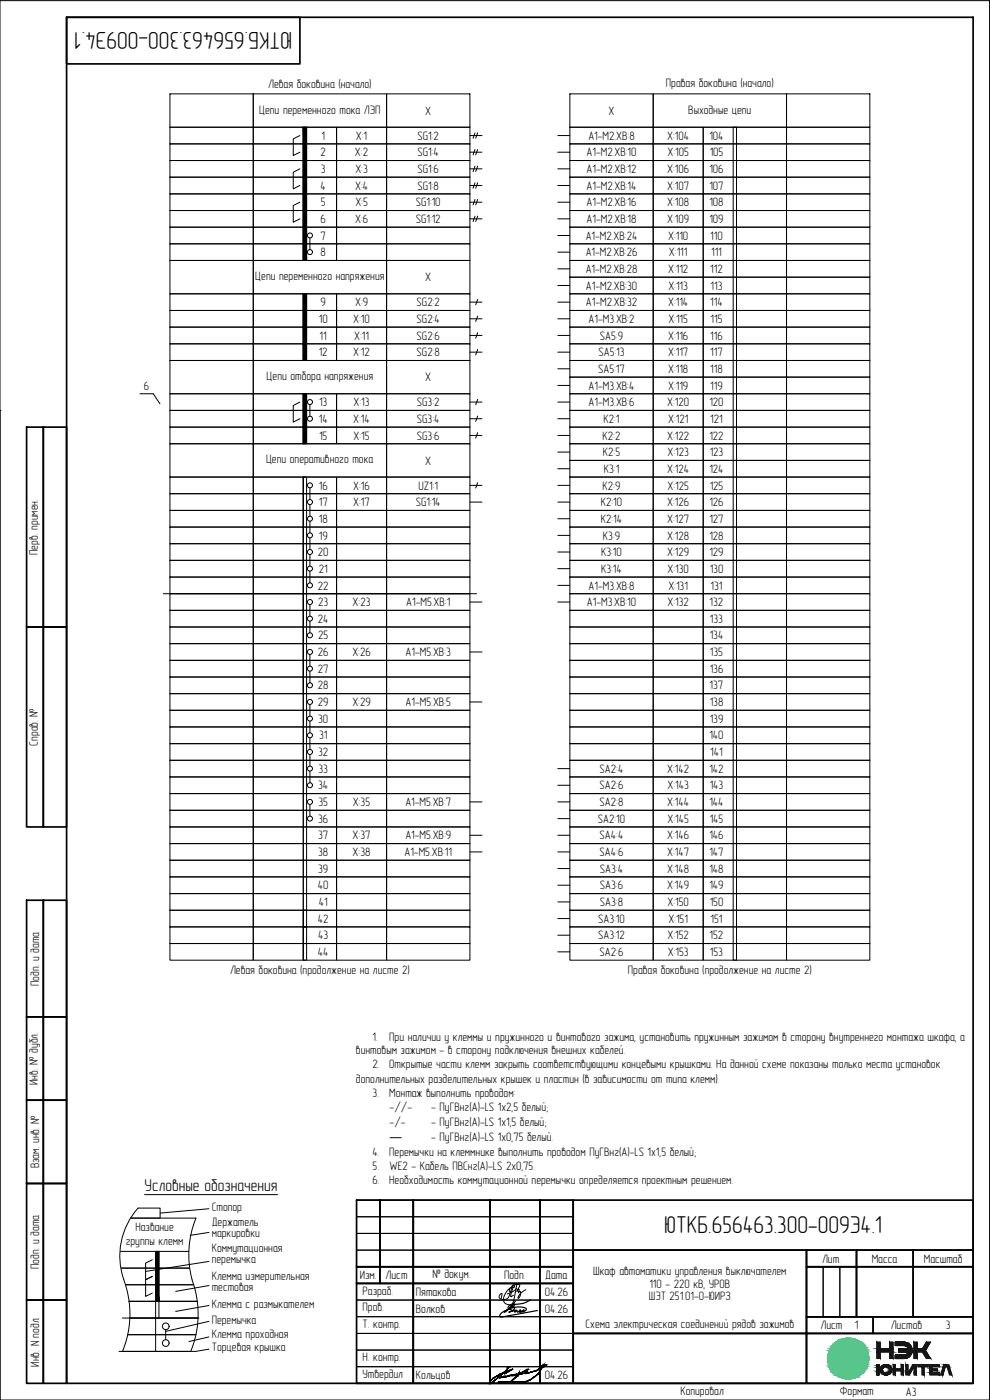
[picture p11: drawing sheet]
<svg xmlns="http://www.w3.org/2000/svg" width="297mm" height="420mm" viewBox="0 0 297 420" stroke-linecap="round" stroke-linejoin="round" font-family="sans-serif">
<defs><g id="words">
<g font-size="7.3">
<text x="87.7" y="9.7" transform="rotate(-180 87.7 9.7)">ЮТКБ.656463.300-009Э4.1</text>
<text x="199.3" y="370.2">ЮТКБ.656463.300-009Э4.1</text>
</g>
<text font-size="5.1" x="43.4" y="357.4">Условные обозначения</text>
<text font-size="3.8" x="116.9" y="342.5">―</text>
<g font-size="3.7">
<text x="80.5" y="26.4">Левая боковина (начало)</text>
<text x="199.8" y="26.2">Правая боковина (начало)</text>
<text x="77.8" y="34.1">Цепи переменного тока ЛЭП</text>
<text x="127.6" y="34.4">X</text>
<text x="182.6" y="34.4">X</text>
<text x="206.5" y="34.2">Выходные цепи</text>
<text x="96.5" y="41.9">1</text>
<text x="106.8" y="41.9">X:1</text>
<text x="125.3" y="41.9">SG1:2</text>
<text x="176.5" y="41.9">A1-M2.XВ:8</text>
<text x="200.2" y="41.9">X:104</text>
<text x="212.8" y="41.9">104</text>
<text x="96.2" y="46.9">2</text>
<text x="106.5" y="46.9">X:2</text>
<text x="125.3" y="46.9">SG1:4</text>
<text x="176" y="46.9">A1-M2.XВ:10</text>
<text x="200.3" y="46.9">X:105</text>
<text x="212.9" y="46.9">105</text>
<text x="96.3" y="51.9">3</text>
<text x="106.6" y="51.9">X:3</text>
<text x="125.3" y="51.9">SG1:6</text>
<text x="176" y="51.9">A1-M2.XВ:12</text>
<text x="200.2" y="51.9">X:106</text>
<text x="212.8" y="51.9">106</text>
<text x="96.2" y="56.9">4</text>
<text x="106.5" y="56.9">X:4</text>
<text x="125.3" y="56.9">SG1:8</text>
<text x="176" y="56.9">A1-M2.XВ:14</text>
<text x="200.2" y="56.9">X:107</text>
<text x="212.8" y="56.9">107</text>
<text x="96.3" y="61.9">5</text>
<text x="106.6" y="61.9">X:5</text>
<text x="124.7" y="61.9">SG1:10</text>
<text x="176" y="61.9">A1-M2.XВ:16</text>
<text x="200.2" y="61.9">X:108</text>
<text x="212.8" y="61.9">108</text>
<text x="96.2" y="66.9">6</text>
<text x="96.2" y="71.9">7</text>
<text x="106.5" y="66.9">X:6</text>
<text x="124.7" y="66.9">SG1:12</text>
<text x="175.7" y="71.9">A1-M2.XВ:24</text>
<text x="176" y="66.9">A1-M2.XВ:18</text>
<text x="200.2" y="66.9">X:109</text>
<text x="200.4" y="71.9">X:110</text>
<text x="212.8" y="66.9">109</text>
<text x="213.1" y="71.9">110</text>
<text x="96.2" y="76.9">8</text>
<text x="175.7" y="76.9">A1-M2.XВ:26</text>
<text x="200.7" y="76.9">X:111</text>
<text x="213.4" y="76.9">111</text>
<text x="175.7" y="81.9">A1-M2.XВ:28</text>
<text x="200.4" y="81.9">X:112</text>
<text x="213.1" y="81.9">112</text>
<text x="76.6" y="84.1">Цепи переменного напряжения</text>
<text x="127.6" y="84.4">X</text>
<text x="175.8" y="86.9">A1-M2.XВ:30</text>
<text x="200.5" y="86.9">X:113</text>
<text x="213.2" y="86.9">113</text>
<text x="96.2" y="91.9">9</text>
<text x="106.5" y="91.9">X:9</text>
<text x="125" y="91.9">SG2:2</text>
<text x="175.8" y="91.9">A1-M2.XВ:32</text>
<text x="200.4" y="91.9">X:114</text>
<text x="213.1" y="91.9">114</text>
<text x="95.7" y="96.9">10</text>
<text x="95.9" y="101.9">11</text>
<text x="106" y="96.9">X:10</text>
<text x="106.3" y="101.9">X:11</text>
<text x="125" y="101.9">SG2:6</text>
<text x="125" y="96.9">SG2:4</text>
<text x="176.6" y="96.9">A1-M3.XВ:2</text>
<text x="180" y="101.9">SA5:9</text>
<text x="200.4" y="101.9">X:116</text>
<text x="200.5" y="96.9">X:115</text>
<text x="213.1" y="101.9">116</text>
<text x="213.2" y="96.9">115</text>
<text x="95.6" y="106.9">12</text>
<text x="106" y="106.9">X:12</text>
<text x="125" y="106.9">SG2:8</text>
<text x="179.6" y="106.9">SA5:13</text>
<text x="200.4" y="106.9">X:117</text>
<text x="213.1" y="106.9">117</text>
<text x="179.5" y="111.9">SA5:17</text>
<text x="200.4" y="111.9">X:118</text>
<text x="213.1" y="111.9">118</text>
<text x="43.2" y="117.2">6</text>
<text x="80" y="114.1">Цепи отбора напряжения</text>
<text x="127.6" y="114.4">X</text>
<text x="176.6" y="116.9">A1-M3.XВ:4</text>
<text x="200.4" y="116.9">X:119</text>
<text x="213.1" y="116.9">119</text>
<text x="95.7" y="121.9">13</text>
<text x="106.1" y="121.9">X:13</text>
<text x="125.1" y="121.9">SG3:2</text>
<text x="176.6" y="121.9">A1-M3.XВ:6</text>
<text x="200.2" y="121.9">X:120</text>
<text x="212.8" y="121.9">120</text>
<text x="95.7" y="126.9">14</text>
<text x="95.7" y="131.9">15</text>
<text x="106" y="126.9">X:14</text>
<text x="106.1" y="131.9">X:15</text>
<text x="125.1" y="126.9">SG3:4</text>
<text x="125.1" y="131.9">SG3:6</text>
<text x="180.8" y="131.9">K2:2</text>
<text x="181.1" y="126.9">K2:1</text>
<text x="200.2" y="131.9">X:122</text>
<text x="200.4" y="126.9">X:121</text>
<text x="212.8" y="131.9">122</text>
<text x="213.1" y="126.9">121</text>
<text x="180.9" y="136.9">K2:5</text>
<text x="200.3" y="136.9">X:123</text>
<text x="212.9" y="136.9">123</text>
<text x="79.8" y="139.1">Цепи оперативного тока</text>
<text x="127.6" y="139.4">X</text>
<text x="181.2" y="141.9">K3:1</text>
<text x="200.2" y="141.9">X:124</text>
<text x="212.8" y="141.9">124</text>
<text x="95.7" y="146.9">16</text>
<text x="106" y="146.9">X:16</text>
<text x="125.5" y="146.9">UZ1:1</text>
<text x="180.8" y="146.9">K2:9</text>
<text x="200.3" y="146.9">X:125</text>
<text x="212.9" y="146.9">125</text>
<text x="95.7" y="151.9">17</text>
<text x="106" y="151.9">X:17</text>
<text x="124.7" y="151.9">SG1:14</text>
<text x="180.3" y="151.9">K2:10</text>
<text x="200.2" y="151.9">X:126</text>
<text x="212.8" y="151.9">126</text>
<text x="95.7" y="161.9">19</text>
<text x="95.7" y="156.9">18</text>
<text x="180.3" y="156.9">K2:14</text>
<text x="180.9" y="161.9">K3:9</text>
<text x="200.2" y="156.9">X:127</text>
<text x="200.2" y="161.9">X:128</text>
<text x="212.8" y="156.9">127</text>
<text x="212.8" y="161.9">128</text>
<text x="11.4" y="166.6" transform="rotate(-90 11.4 166.6)">Перв. примен.</text>
<text x="95.4" y="166.9">20</text>
<text x="180.4" y="166.9">K3:10</text>
<text x="200.2" y="166.9">X:129</text>
<text x="212.8" y="166.9">129</text>
<text x="95.7" y="171.9">21</text>
<text x="180.4" y="171.9">K3:14</text>
<text x="200.3" y="171.9">X:130</text>
<text x="212.9" y="171.9">130</text>
<text x="95.4" y="176.9">22</text>
<text x="176.6" y="176.9">A1-M3.XВ:8</text>
<text x="200.5" y="176.9">X:131</text>
<text x="213.2" y="176.9">131</text>
<text x="95.5" y="181.9">23</text>
<text x="105.8" y="181.9">X:23</text>
<text x="121.9" y="181.9">A1-M5.XВ:1</text>
<text x="176.1" y="181.9">A1-M3.XВ:10</text>
<text x="200.3" y="181.9">X:132</text>
<text x="212.9" y="181.9">132</text>
<text x="95.4" y="186.9">24</text>
<text x="95.5" y="191.9">25</text>
<text x="212.9" y="191.9">134</text>
<text x="213" y="186.9">133</text>
<text x="95.4" y="196.9">26</text>
<text x="105.7" y="196.9">X:26</text>
<text x="121.7" y="196.9">A1-M5.XВ:3</text>
<text x="213" y="196.9">135</text>
<text x="95.4" y="201.9">27</text>
<text x="212.9" y="201.9">136</text>
<text x="95.4" y="206.9">28</text>
<text x="212.9" y="206.9">137</text>
<text x="95.4" y="211.9">29</text>
<text x="105.7" y="211.9">X:29</text>
<text x="121.7" y="211.9">A1-M5.XВ:5</text>
<text x="212.9" y="211.9">138</text>
<text x="95.5" y="216.9">30</text>
<text x="95.7" y="221.9">31</text>
<text x="212.8" y="221.9">140</text>
<text x="212.9" y="216.9">139</text>
<text x="11.4" y="223.8" transform="rotate(-90 11.4 223.8)">Справ. №</text>
<text x="95.5" y="226.9">32</text>
<text x="213.1" y="226.9">141</text>
<text x="95.6" y="231.9">33</text>
<text x="179.9" y="231.9">SA2:4</text>
<text x="200.2" y="231.9">X:142</text>
<text x="212.8" y="231.9">142</text>
<text x="95.5" y="236.9">34</text>
<text x="179.9" y="236.9">SA2:6</text>
<text x="200.3" y="236.9">X:143</text>
<text x="212.9" y="236.9">143</text>
<text x="95.6" y="241.9">35</text>
<text x="105.9" y="241.9">X:35</text>
<text x="121.6" y="241.9">A1-M5.XВ:7</text>
<text x="179.9" y="241.9">SA2:8</text>
<text x="200.2" y="241.9">X:144</text>
<text x="212.8" y="241.9">144</text>
<text x="95.5" y="246.9">36</text>
<text x="95.5" y="251.9">37</text>
<text x="105.8" y="251.9">X:37</text>
<text x="121.6" y="251.9">A1-M5.XВ:9</text>
<text x="179.4" y="246.9">SA2:10</text>
<text x="179.9" y="251.9">SA4:4</text>
<text x="200.2" y="251.9">X:146</text>
<text x="200.3" y="246.9">X:145</text>
<text x="212.8" y="251.9">146</text>
<text x="212.9" y="246.9">145</text>
<text x="95.5" y="256.9">38</text>
<text x="105.8" y="256.9">X:38</text>
<text x="121.3" y="256.9">A1-M5.XВ:11</text>
<text x="179.9" y="256.9">SA4:6</text>
<text x="200.2" y="256.9">X:147</text>
<text x="212.8" y="256.9">147</text>
<text x="95.5" y="261.9">39</text>
<text x="180" y="261.9">SA3:4</text>
<text x="200.2" y="261.9">X:148</text>
<text x="212.8" y="261.9">148</text>
<text x="95.4" y="266.9">40</text>
<text x="180" y="266.9">SA3:6</text>
<text x="200.2" y="266.9">X:149</text>
<text x="212.8" y="266.9">149</text>
<text x="95.7" y="271.9">41</text>
<text x="180" y="271.9">SA3:8</text>
<text x="200.3" y="271.9">X:150</text>
<text x="212.9" y="271.9">150</text>
<text x="95.4" y="276.9">42</text>
<text x="95.5" y="281.9">43</text>
<text x="179.5" y="276.9">SA3:10</text>
<text x="179.5" y="281.9">SA3:12</text>
<text x="200.3" y="281.9">X:152</text>
<text x="200.5" y="276.9">X:151</text>
<text x="212.9" y="281.9">152</text>
<text x="213.2" y="276.9">151</text>
<text x="95.4" y="286.9">44</text>
<text x="179.9" y="286.9">SA2:6</text>
<text x="200.4" y="286.9">X:153</text>
<text x="213" y="286.9">153</text>
<text x="69" y="292.2">Левая боковина (продолжение на листе 2)</text>
<text x="188.4" y="292.2">Правая боковина (продолжение на листе 2)</text>
<text x="11.7" y="295.9" transform="rotate(-90 11.7 295.9)">Подп. и дата</text>
<text x="106.8" y="316.5">винтовым зажимом - в сторону подключения внешних кабелей.</text>
<text x="111.8" y="312.3">1.</text>
<text x="116.8" y="312.3">При наличии у клеммы и пружинного и винтового зажима, установить пружинным зажимом в сторону внутреннего монтажа шкафа, а</text>
<text x="111.8" y="320.6">2.</text>
<text x="116.8" y="320.6">Открытые части клемм закрыть соответствующими концевыми крышками. На данной схеме показаны только места установок</text>
<text x="11.4" y="325.6" transform="rotate(-90 11.4 325.6)">Инв. № дубл.</text>
<text x="106.8" y="325">дополнительных разделительных крышек и пластин (в зависимости от типа клемм).</text>
<text x="111.8" y="329.1">3.</text>
<text x="116.8" y="329.1">Монтаж выполнить проводом:</text>
<text x="116.9" y="333.5">-//-</text>
<text x="129.4" y="333.5">- ПуГВнг(А)-LS 1х2,5 белый;</text>
<text x="116.9" y="338">-/-</text>
<text x="129.4" y="338">- ПуГВнг(А)-LS 1х1,5 белый;</text>
<text x="111.8" y="346.9">4.</text>
<text x="116.8" y="346.9">Перемычки на клеммнике выполнить проводом ПуГВнг(А)-LS 1х1,5 белый;</text>
<text x="129.4" y="342.4">- ПуГВнг(А)-LS 1x0,75 белый.</text>
<text x="11.7" y="350.7" transform="rotate(-90 11.7 350.7)">Взам. инв. №</text>
<text x="111.8" y="351.2">5.</text>
<text x="116.8" y="351.2">WE2 - Кабель ПВСнг(А)-LS 2x0,75.</text>
<text x="111.8" y="355.5">6.</text>
<text x="116.8" y="355.5">Необходимость коммутационной перемычки определяется проектным решением.</text>
<text x="63.5" y="363.5">Стопор</text>
<text x="40.6" y="369.4">Название</text>
<text x="63.5" y="367.8">Держатель</text>
<text x="63.5" y="371.1">маркировки</text>
<text x="37.7" y="373.5">группы клемм</text>
<text x="63.5" y="375.8">Коммутационная</text>
<text x="11.7" y="380.9" transform="rotate(-90 11.7 380.9)">Подп. и дата</text>
<text x="63.5" y="379.1">перемычка</text>
<text x="108" y="383.9">Изм.</text>
<text x="115.7" y="383.9">Лист</text>
<text x="129.8" y="383.6">№ докум.</text>
<text x="151.3" y="383.9">Подп.</text>
<text x="163.6" y="383.8">Дата</text>
<text x="178" y="382.7">Шкаф автоматики управления выключателем</text>
<text x="246.6" y="378.9">Лит.</text>
<text x="261.6" y="378.9">Масса</text>
<text x="277.2" y="378.9">Масштаб</text>
<text x="63.5" y="384.2">Клемма измерительная</text>
<text x="63.5" y="387.5">тестовая</text>
<text x="108.8" y="388.6">Разраб.</text>
<text x="124.8" y="388.9">Пятакова</text>
<text x="163.5" y="388.9">04.26</text>
<text x="194.8" y="386.4">110 - 220 кВ, УРОВ</text>
<text x="63.5" y="392.5">Клемма c размыкателем</text>
<text x="108.8" y="393.6">Пров.</text>
<text x="124.8" y="393.9">Волков</text>
<text x="163.5" y="393.9">04.26</text>
<text x="194.7" y="390.2">ШЭТ 251.01-0-ЮИРЗ</text>
<text x="63.5" y="401.5">Клемма проходная</text>
<text x="63.5" y="397.5">Перемычка</text>
<text x="108.8" y="398.6">Т. контр.</text>
<text x="175.7" y="398.5">Схема электрическая соединений рядов зажимов</text>
<text x="246.2" y="398.9">Лист</text>
<text x="256.4" y="398.9">1</text>
<text x="267.3" y="398.9">Листов</text>
<text x="283.8" y="398.9">3</text>
<text x="63.5" y="405.5">Торцевая крышка</text>
<text x="11.7" y="410.2" transform="rotate(-90 11.7 410.2)">Инв. N подл.</text>
<text x="108.8" y="408.6">Н. контр.</text>
<text x="108.8" y="413.6">Утвердил</text>
<text x="124.8" y="413.7">Кольцов</text>
<text x="163.5" y="413.9">04.26</text>
<text x="204.1" y="418.6">Копировал</text>
<text x="252" y="418.6">Формат</text>
<text x="271.8" y="418.9">A3</text>
</g>
</g></defs>
<g fill="none" stroke="#000" stroke-width=".3">
<path d="M0 .2h297v420h-297zM297 .2v420M51 38.2h25v5h-25zM51 28.2h25v10h-25zM76 38.2h15v5h-15zM76 28.2h40v10h-40zM91 38.2h10v5h-10zM101 38.2h15v5h-15zM116 38.2h25v5h-25zM116 28.2h25v10h-25zM142.5 39.9l-.6 1.6M143.3 39.9l-.6 1.6"/>
<path d="M171 28.2h25v10h-25zM171 38.2h25v5h-25zM196 28.2h40v10h-40zM196 38.2h15v5h-15zM211 38.2h10v5h-10zM220 38.2h1v250h-1zM221 38.2h15v5h-15zM236 28.2h25v10h-25zM236 38.2h25v5h-25zM51 43.2h25v5h-25zM51 48.2h25v5h-25zM51 53.2h25v5h-25z"/>
<path d="M51 58.2h25v5h-25zM76 43.2h15v5h-15zM76 48.2h15v5h-15zM76 53.2h15v5h-15zM76 58.2h15v5h-15zM90 40.7l-2 1v5l2-1M90 50.7l-2 1v5l2-1M91 43.2h10v5h-10zM91 48.2h10v5h-10zM91 53.2h10v5h-10zM91 58.2h10v5h-10zM101 43.2h15v5h-15z"/>
<path d="M101 48.2h15v5h-15zM101 53.2h15v5h-15zM101 58.2h15v5h-15zM116 43.2h25v5h-25zM116 48.2h25v5h-25zM116 53.2h25v5h-25zM116 58.2h25v5h-25zM141 40.7h3.6M141 45.7h3.6M141 50.7h3.6M141 55.7h3.6M142.5 44.9l-.6 1.6"/>
<path d="M142.5 49.9l-.6 1.6M142.5 54.9l-.6 1.6M142.5 59.9l-.6 1.6M143.3 44.9l-.6 1.6M143.3 49.9l-.6 1.6M143.3 54.9l-.6 1.6M143.3 59.9l-.6 1.6M167.4 40.7h3.6M167.4 45.7h3.6M167.4 50.7h3.6M167.4 55.7h3.6M171 43.2h25v5h-25z"/>
<path d="M171 48.2h25v5h-25zM171 53.2h25v5h-25zM171 58.2h25v5h-25zM196 43.2h15v5h-15zM196 48.2h15v5h-15zM196 53.2h15v5h-15zM196 58.2h15v5h-15zM211 43.2h10v5h-10zM211 48.2h10v5h-10zM211 53.2h10v5h-10zM211 58.2h10v5h-10zM221 43.2h15v5h-15z"/>
<path d="M221 48.2h15v5h-15zM221 53.2h15v5h-15zM221 58.2h15v5h-15zM236 43.2h25v5h-25zM236 48.2h25v5h-25zM236 53.2h25v5h-25zM236 58.2h25v5h-25zM51 63.2h25v5h-25zM51 68.2h25v5h-25zM51 73.2h25v5h-25zM51 78.2h25v10h-25zM76 63.2h15v5h-15z"/>
<path d="M76 68.2h15v5h-15zM76 73.2h15v5h-15zM76 78.2h40v10h-40zM90 60.7l-2 1v5l2-1M91 63.2h10v5h-10zM91 68.2h10v5h-10zM91 73.2h10v5h-10zM91 78.2v-40h1v40M93 71.4v3.5M101 63.2h15v5h-15zM101 68.2h15v5h-15zM101 73.2h15v5h-15z"/>
<path d="M116 63.2h25v5h-25zM116 68.2h25v5h-25zM116 73.2h25v5h-25zM116 78.2h25v10h-25zM141 60.7h3.6M141 65.7h3.6M142.5 64.9l-.6 1.6M143.3 64.9l-.6 1.6M167.4 60.7h3.6M167.4 65.7h3.6M167.4 70.7h3.6M167.4 75.7h3.6"/>
<path d="M171 63.2h25v5h-25zM171 68.2h25v5h-25zM171 73.2h25v5h-25zM171 78.2h25v5h-25zM196 63.2h15v5h-15zM196 68.2h15v5h-15zM196 73.2h15v5h-15zM196 78.2h15v5h-15zM211 63.2h10v5h-10zM211 68.2h10v5h-10zM211 73.2h10v5h-10zM211 78.2h10v5h-10z"/>
<path d="M221 63.2h15v5h-15zM221 68.2h15v5h-15zM221 73.2h15v5h-15zM221 78.2h15v5h-15zM236 63.2h25v5h-25zM236 68.2h25v5h-25zM236 73.2h25v5h-25zM236 78.2h25v5h-25zM51 88.2h25v5h-25zM51 93.2h25v5h-25zM51 98.2h25v5h-25zM76 88.2h15v5h-15z"/>
<path d="M76 93.2h15v5h-15zM76 98.2h15v5h-15zM91 88.2h10v5h-10zM91 93.2h10v5h-10zM91 98.2h10v5h-10zM91 98.2v-5h1v5M91 93.2v-5h1v5M101 88.2h15v5h-15zM101 93.2h15v5h-15zM101 98.2h15v5h-15zM116 98.2h25v5h-25zM116 88.2h25v5h-25z"/>
<path d="M116 93.2h25v5h-25zM141 90.7h3.6M141 95.7h3.6M143.3 99.9l-.6 1.6M143.3 89.9l-.6 1.6M143.3 94.9l-.6 1.6M167.4 90.7h3.6M167.4 95.7h3.6M167.4 80.7h3.6M167.4 85.7h3.6M171 83.2h25v5h-25zM171 88.2h25v5h-25z"/>
<path d="M171 93.2h25v5h-25zM171 98.2h25v5h-25zM196 83.2h15v5h-15zM196 88.2h15v5h-15zM196 93.2h15v5h-15zM196 98.2h15v5h-15zM211 83.2h10v5h-10zM211 88.2h10v5h-10zM211 93.2h10v5h-10zM211 98.2h10v5h-10zM221 83.2h15v5h-15zM221 88.2h15v5h-15z"/>
<path d="M221 93.2h15v5h-15zM221 98.2h15v5h-15zM236 83.2h25v5h-25zM236 88.2h25v5h-25zM236 93.2h25v5h-25zM236 98.2h25v5h-25zM42 118.2h4l2 3M51 103.2h25v5h-25zM51 118.2h25v5h-25zM51 108.2h25v10h-25zM76 103.2h15v5h-15zM76 118.2h15v5h-15z"/>
<path d="M76 108.2h40v10h-40zM91 103.2h10v5h-10zM91 118.2h10v5h-10zM91 103.2v-5h1v5M91 108.2v-5h1v5M101 103.2h15v5h-15zM101 118.2h15v5h-15zM116 103.2h25v5h-25zM116 118.2h25v5h-25zM116 108.2h25v10h-25zM141 100.7h3.6M141 105.7h3.6"/>
<path d="M143.3 104.9l-.6 1.6M143.3 119.9l-.6 1.6M167.4 100.7h3.6M167.4 105.7h3.6M167.4 115.7h3.6M167.4 110.7h3.6M171 103.2h25v5h-25zM171 108.2h25v5h-25zM171 113.2h25v5h-25zM171 118.2h25v5h-25zM196 103.2h15v5h-15zM196 108.2h15v5h-15z"/>
<path d="M196 113.2h15v5h-15zM196 118.2h15v5h-15zM211 103.2h10v5h-10zM211 108.2h10v5h-10zM211 113.2h10v5h-10zM211 118.2h10v5h-10zM221 103.2h15v5h-15zM221 108.2h15v5h-15zM221 113.2h15v5h-15zM221 118.2h15v5h-15zM236 103.2h25v5h-25zM236 108.2h25v5h-25z"/>
<path d="M236 113.2h25v5h-25zM236 118.2h25v5h-25zM0 123.2h.1M0 123.2v297M51 123.2h25v5h-25zM51 128.2h25v5h-25zM51 133.2h25v10h-25zM76 123.2h15v5h-15zM76 128.2h15v5h-15zM76 133.2h40v10h-40zM90 120.7l-2 1v5l2-1M91 123.2h10v5h-10z"/>
<path d="M91 128.2h10v5h-10zM91 123.2v-5h1v5M91 128.2v-5h1v5M91 133.2v-5h1v5M93 121.4v3.5M101 123.2h15v5h-15zM101 128.2h15v5h-15zM116 123.2h25v5h-25zM116 128.2h25v5h-25zM116 133.2h25v10h-25zM141 120.7h3.6M141 125.7h3.6"/>
<path d="M141 130.7h3.6M143.3 124.9l-.6 1.6M143.3 129.9l-.6 1.6M167.4 120.7h3.6M167.4 125.7h3.6M167.4 130.7h3.6M167.4 135.7h3.6M171 123.2h25v5h-25zM171 128.2h25v5h-25zM171 133.2h25v5h-25zM171 138.2h25v5h-25zM196 123.2h15v5h-15z"/>
<path d="M196 128.2h15v5h-15zM196 133.2h15v5h-15zM196 138.2h15v5h-15zM211 123.2h10v5h-10zM211 128.2h10v5h-10zM211 133.2h10v5h-10zM211 138.2h10v5h-10zM221 123.2h15v5h-15zM221 128.2h15v5h-15zM221 133.2h15v5h-15zM221 138.2h15v5h-15zM236 123.2h25v5h-25z"/>
<path d="M236 128.2h25v5h-25zM236 133.2h25v5h-25zM236 138.2h25v5h-25zM51 143.2h25v5h-25zM51 158.2h25v5h-25zM51 148.2h25v5h-25zM51 153.2h25v5h-25zM76 143.2h15v5h-15zM76 158.2h15v5h-15zM76 148.2h15v5h-15zM76 153.2h15v5h-15zM91 143.2h10v5h-10z"/>
<path d="M91 158.2h10v5h-10zM91 148.2h10v5h-10zM91 153.2h10v5h-10zM93 146.4v3.5M93 151.4v3.5M93 156.4v3.5M101 143.2h15v5h-15zM101 158.2h15v5h-15zM101 148.2h15v5h-15zM101 153.2h15v5h-15zM116 143.2h25v5h-25zM116 148.2h25v5h-25z"/>
<path d="M116 153.2h25v5h-25zM116 158.2h25v5h-25zM141 145.7h3.6M141 150.7h3.6M143.3 144.9l-.6 1.6M167.4 145.7h3.6M167.4 150.7h3.6M167.4 140.7h3.6M167.4 155.7h3.6M171 143.2h25v5h-25zM171 148.2h25v5h-25zM171 153.2h25v5h-25z"/>
<path d="M171 158.2h25v5h-25zM196 143.2h15v5h-15zM196 148.2h15v5h-15zM196 153.2h15v5h-15zM196 158.2h15v5h-15zM211 143.2h10v5h-10zM211 148.2h10v5h-10zM211 153.2h10v5h-10zM211 158.2h10v5h-10zM221 143.2h15v5h-15zM221 148.2h15v5h-15zM221 153.2h15v5h-15z"/>
<path d="M221 158.2h15v5h-15zM236 143.2h25v5h-25zM236 148.2h25v5h-25zM236 153.2h25v5h-25zM236 158.2h25v5h-25zM49 178.2h94M51 163.2h25v5h-25zM51 168.2h25v5h-25zM51 173.2h25v5h-25zM51 178.2h25v5h-25zM76 163.2h15v5h-15zM76 168.2h15v5h-15z"/>
<path d="M76 173.2h15v5h-15zM76 178.2h15v5h-15zM91 163.2h10v5h-10zM91 168.2h10v5h-10zM91 173.2h10v5h-10zM91 178.2h10v5h-10zM93 161.4v3.5M93 166.4v3.5M93 171.4v3.5M101 163.2h15v5h-15zM101 168.2h15v5h-15zM101 173.2h15v5h-15z"/>
<path d="M101 178.2h15v5h-15zM116 178.2h25v5h-25zM116 173.2h25v5h-25zM116 163.2h25v5h-25zM116 168.2h25v5h-25zM167.4 160.7h3.6M167.4 165.7h3.6M167.4 170.7h3.6M167.4 175.7h3.6M171 163.2h25v5h-25zM171 168.2h25v5h-25zM171 173.2h25v5h-25z"/>
<path d="M171 178.2h25v5h-25zM196 163.2h15v5h-15zM196 168.2h15v5h-15zM196 173.2h15v5h-15zM196 178.2h15v5h-15zM211 163.2h10v5h-10zM211 168.2h10v5h-10zM211 173.2h10v5h-10zM211 178.2h10v5h-10zM221 163.2h15v5h-15zM221 168.2h15v5h-15zM221 173.2h15v5h-15z"/>
<path d="M221 178.2h15v5h-15zM236 163.2h25v5h-25zM236 168.2h25v5h-25zM236 173.2h25v5h-25zM236 178.2h25v5h-25zM51 183.2h25v5h-25zM51 188.2h25v5h-25zM51 193.2h25v5h-25zM51 198.2h25v5h-25zM76 183.2h15v5h-15zM76 188.2h15v5h-15zM76 193.2h15v5h-15z"/>
<path d="M76 198.2h15v5h-15zM91 183.2h10v5h-10zM91 188.2h10v5h-10zM91 193.2h10v5h-10zM91 198.2h10v5h-10zM93 181.4v3.5M93 186.4v3.5M93 196.4v3.5M101 183.2h15v5h-15zM101 188.2h15v5h-15zM101 193.2h15v5h-15zM101 198.2h15v5h-15z"/>
<path d="M116 183.2h25v5h-25zM116 188.2h25v5h-25zM116 193.2h25v5h-25zM116 198.2h25v5h-25zM141 180.7h3.6M141 195.7h3.6M167.4 180.7h3.6M171 183.2h25v5h-25zM171 188.2h25v5h-25zM171 193.2h25v5h-25zM171 198.2h25v5h-25zM196 183.2h15v5h-15z"/>
<path d="M196 188.2h15v5h-15zM196 193.2h15v5h-15zM196 198.2h15v5h-15zM211 183.2h10v5h-10zM211 188.2h10v5h-10zM211 193.2h10v5h-10zM211 198.2h10v5h-10zM221 183.2h15v5h-15zM221 188.2h15v5h-15zM221 193.2h15v5h-15zM221 198.2h15v5h-15zM236 183.2h25v5h-25z"/>
<path d="M236 188.2h25v5h-25zM236 193.2h25v5h-25zM236 198.2h25v5h-25zM51 203.2h25v5h-25zM51 208.2h25v5h-25zM51 213.2h25v5h-25zM51 218.2h25v5h-25zM76 203.2h15v5h-15zM76 208.2h15v5h-15zM76 213.2h15v5h-15zM76 218.2h15v5h-15zM91 203.2h10v5h-10z"/>
<path d="M91 208.2h10v5h-10zM91 213.2h10v5h-10zM91 218.2h10v5h-10zM91 208.2v-65h1v130M93 201.4v3.5M93 211.4v3.5M93 216.4v3.5M101 203.2h15v5h-15zM101 208.2h15v5h-15zM101 213.2h15v5h-15zM101 218.2h15v5h-15zM116 203.2h25v5h-25z"/>
<path d="M116 208.2h25v5h-25zM116 213.2h25v5h-25zM116 218.2h25v5h-25zM141 210.7h3.6M171 203.2h25v5h-25zM171 208.2h25v5h-25zM171 213.2h25v5h-25zM171 218.2h25v5h-25zM196 203.2h15v5h-15zM196 208.2h15v5h-15zM196 213.2h15v5h-15zM196 218.2h15v5h-15z"/>
<path d="M211 203.2h10v5h-10zM211 208.2h10v5h-10zM211 213.2h10v5h-10zM211 218.2h10v5h-10zM221 203.2h15v5h-15zM221 208.2h15v5h-15zM221 213.2h15v5h-15zM221 218.2h15v5h-15zM236 203.2h25v5h-25zM236 208.2h25v5h-25zM236 213.2h25v5h-25zM236 218.2h25v5h-25z"/>
<path d="M51 223.2h25v5h-25zM51 228.2h25v5h-25zM51 233.2h25v5h-25zM51 238.2h25v5h-25zM76 223.2h15v5h-15zM76 228.2h15v5h-15zM76 233.2h15v5h-15zM76 238.2h15v5h-15zM91 223.2h10v5h-10zM91 228.2h10v5h-10zM91 233.2h10v5h-10zM91 238.2h10v5h-10z"/>
<path d="M93 221.4v3.5M93 226.4v3.5M93 231.4v3.5M101 223.2h15v5h-15zM101 228.2h15v5h-15zM101 233.2h15v5h-15zM101 238.2h15v5h-15zM116 223.2h25v5h-25zM116 228.2h25v5h-25zM116 233.2h25v5h-25zM116 238.2h25v5h-25zM167.4 230.7h3.6"/>
<path d="M167.4 235.7h3.6M171 223.2h25v5h-25zM171 228.2h25v5h-25zM171 233.2h25v5h-25zM171 238.2h25v5h-25zM196 223.2h15v5h-15zM196 228.2h15v5h-15zM196 233.2h15v5h-15zM196 238.2h15v5h-15zM211 223.2h10v5h-10zM211 228.2h10v5h-10zM211 233.2h10v5h-10z"/>
<path d="M211 238.2h10v5h-10zM221 223.2h15v5h-15zM221 228.2h15v5h-15zM221 233.2h15v5h-15zM221 238.2h15v5h-15zM236 223.2h25v5h-25zM236 228.2h25v5h-25zM236 233.2h25v5h-25zM236 238.2h25v5h-25zM51 243.2h25v5h-25zM51 248.2h25v5h-25zM51 253.2h25v5h-25z"/>
<path d="M51 258.2h25v5h-25zM76 243.2h15v5h-15zM76 248.2h15v5h-15zM76 253.2h15v5h-15zM76 258.2h15v5h-15zM91 243.2h10v5h-10zM91 248.2h10v5h-10zM91 253.2h10v5h-10zM91 258.2h10v5h-10zM93 241.4v3.5M101 243.2h15v5h-15zM101 248.2h15v5h-15z"/>
<path d="M101 253.2h15v5h-15zM101 258.2h15v5h-15zM116 243.2h25v5h-25zM116 248.2h25v5h-25zM116 253.2h25v5h-25zM116 258.2h25v5h-25zM141 240.7h3.6M141 250.7h3.6M141 255.7h3.6M167.4 240.7h3.6M167.4 250.7h3.6M167.4 255.7h3.6"/>
<path d="M167.4 245.7h3.6M171 243.2h25v5h-25zM171 248.2h25v5h-25zM171 253.2h25v5h-25zM171 258.2h25v5h-25zM196 243.2h15v5h-15zM196 248.2h15v5h-15zM196 253.2h15v5h-15zM196 258.2h15v5h-15zM211 243.2h10v5h-10zM211 248.2h10v5h-10zM211 253.2h10v5h-10z"/>
<path d="M211 258.2h10v5h-10zM221 243.2h15v5h-15zM221 248.2h15v5h-15zM221 253.2h15v5h-15zM221 258.2h15v5h-15zM236 243.2h25v5h-25zM236 248.2h25v5h-25zM236 253.2h25v5h-25zM236 258.2h25v5h-25zM51 273.2h25v5h-25zM51 278.2h25v5h-25zM51 263.2h25v5h-25z"/>
<path d="M51 268.2h25v5h-25zM76 273.2h15v5h-15zM76 278.2h15v5h-15zM76 263.2h15v5h-15zM76 268.2h15v5h-15zM91 273.2h10v5h-10zM91 278.2h10v5h-10zM91 263.2h10v5h-10zM91 268.2h10v5h-10zM91 273.2h1v5h-1zM91 278.2h1v5h-1zM101 273.2h15v5h-15z"/>
<path d="M101 278.2h15v5h-15zM101 263.2h15v5h-15zM101 268.2h15v5h-15zM116 273.2h25v5h-25zM116 278.2h25v5h-25zM116 263.2h25v5h-25zM116 268.2h25v5h-25zM167.4 260.7h3.6M167.4 265.7h3.6M167.4 270.7h3.6M167.4 275.7h3.6M171 263.2h25v5h-25z"/>
<path d="M171 268.2h25v5h-25zM171 273.2h25v5h-25zM171 278.2h25v5h-25zM196 263.2h15v5h-15zM196 268.2h15v5h-15zM196 273.2h15v5h-15zM196 278.2h15v5h-15zM211 263.2h10v5h-10zM211 268.2h10v5h-10zM211 273.2h10v5h-10zM211 278.2h10v5h-10zM221 263.2h15v5h-15z"/>
<path d="M221 268.2h15v5h-15zM221 273.2h15v5h-15zM221 278.2h15v5h-15zM236 263.2h25v5h-25zM236 268.2h25v5h-25zM236 273.2h25v5h-25zM236 278.2h25v5h-25zM51 283.2h25v5h-25zM76 283.2h15v5h-15zM91 283.2h10v5h-10zM91 283.2h1v5h-1zM101 283.2h15v5h-15z"/>
<path d="M116 283.2h25v5h-25zM167.4 280.7h3.6M167.4 285.7h3.6M171 283.2h25v5h-25zM196 283.2h15v5h-15zM211 283.2h10v5h-10zM221 283.2h15v5h-15zM236 283.2h25v5h-25zM43.4 358.5h39.9M36.2 375.6h20.4M41.4 362.5a21.6 21.6 0 0 0-4.3 21.6M41.4 362.6h6.6v3h-8.8h19.6"/>
<path d="M45.7 378.1l-2 1v5l2-1-2 1v5l2-1M46.7 375.6v30M47.7 375.6v20M58.8 365.6a29 29 0 0 0-1.2 18.5M62.7 369.9l-5.5 .8M62.7 362.8l-14.7 1.3M62.7 378.6l-19 3M107 360.2h7v5h-7zM107 365.2h7v5h-7zM107 370.2h7v5h-7zM107 375.2h7v5h-7zM114 360.2h10v5h-10z"/>
<path d="M114 365.2h10v5h-10zM114 370.2h10v5h-10zM114 375.2h10v5h-10zM124 360.2h23v5h-23zM124 365.2h23v5h-23zM124 370.2h23v5h-23zM124 375.2h23v5h-23zM147 360.2h15v5h-15zM147 365.2h15v5h-15zM147 370.2h15v5h-15zM147 375.2h15v5h-15zM162 360.2h10v5h-10z"/>
<path d="M162 365.2h10v5h-10zM162 370.2h10v5h-10zM162 375.2h10v5h-10zM36.4 380.6h20.5M36.7 395.6h23M37.1 384.1a29.4 29.4 0 0 1-.3 21.5M37.7 385.6h20.4M38.7 390.6h20.5M49.7 399.1v3M57.6 384.1a29.7 29.7 0 0 1-.4 21.5M62.7 385.8l-10 1.8M62.7 396.6l-13 3"/>
<path d="M62.7 391.8l-10 1.8M107 385.2h17v5h-17zM107 390.2h17v5h-17zM107 395.2h17v5h-17zM124 385.2h23v5h-23zM124 390.2h23v5h-23zM124 395.2h23v5h-23zM147 385.2h15v5h-15zM147 390.2h15v5h-15zM147 395.2h15v5h-15zM153.8 386.2a.77 .77 0 0 0-.9 .7 .77 .77 0 0 0 .7 .9M153.8 386.9a2.93 2.93 0 0 0-.5 2.3l.8-.5"/>
<path d="M154.1 386.3h.2l.1-.5a.47 .47 0 0 0-.8 .1 .47 .47 0 0 0 .2 .7l.1-.3a.92 .92 0 0 0-.6 1.2l-.2 .3a2.16 2.16 0 0 1-2.1 2.3 .97 .97 0 0 1-1.2-.7 .97 .97 0 0 1 .5-1.2l.3 .1-.2 1.3M155 386.7l-1.1 .9-1.7 .7M155.6 385.6a.53 .53 0 0 0-.6 .1 .53 .53 0 0 0-.1 .6l-.7 3.7a1.58 1.58 0 0 1-2 1.5 1.58 1.58 0 0 1-1-2.2 7.1 7.1 0 0 1 4.6-4.2l.1 .8-.7 1.7a.48 .48 0 0 1 .5-.6l-.1 1 .3-.5a1.57 1.57 0 0 1-.4 2.2 3.2 3.2 0 0 1 2.3-2.6M162 385.2h10v5h-10zM162 390.2h10v5h-10zM162 395.2h10v5h-10zM242 380.2h5v15h-5zM247 380.2h5v15h-5zM252 380.2h5v15h-5zM38.3 400.6h20.5M62.7 401.2l-6 1.4M62.7 404.9l-4 .7h-23"/>
<path d="M107 400.2h17v5h-17zM107 405.2h17v5h-17zM107 410.2h17v5h-17zM124 400.2h23v5h-23zM124 405.2h23v5h-23zM124 410.2h23v5h-23zM147 400.2h15v5h-15zM147 405.2h15v5h-15zM147 410.2h15v5h-15zM162 400.2h10v5h-10zM162 405.2h10v5h-10zM162 410.2h10v5h-10z"/>
<path d="M297 420.2h.1"/>
<circle cx="93" cy="70.7" r=".75"/>
<circle cx="93" cy="75.7" r=".75"/>
<circle cx="93" cy="125.7" r=".75"/>
<circle cx="93" cy="120.7" r=".75"/>
<circle cx="93" cy="150.7" r=".75"/>
<circle cx="93" cy="155.7" r=".75"/>
<circle cx="93" cy="145.7" r=".75"/>
<circle cx="93" cy="170.7" r=".75"/>
<circle cx="93" cy="175.7" r=".75"/>
<circle cx="93" cy="160.7" r=".75"/>
<circle cx="93" cy="165.7" r=".75"/>
<circle cx="93" cy="190.7" r=".75"/>
<circle cx="93" cy="195.7" r=".75"/>
<circle cx="93" cy="180.7" r=".75"/>
<circle cx="93" cy="185.7" r=".75"/>
<circle cx="93" cy="210.7" r=".75"/>
<circle cx="93" cy="215.7" r=".75"/>
<circle cx="93" cy="200.7" r=".75"/>
<circle cx="93" cy="205.7" r=".75"/>
<circle cx="93" cy="230.7" r=".75"/>
<circle cx="93" cy="235.7" r=".75"/>
<circle cx="93" cy="220.7" r=".75"/>
<circle cx="93" cy="225.7" r=".75"/>
<circle cx="93" cy="240.7" r=".75"/>
<circle cx="93" cy="245.7" r=".75"/>
<circle cx="49.7" cy="398" r="1.01"/>
<circle cx="49.7" cy="403.1" r="1.01"/>
</g>
<g fill="none" stroke="#000" stroke-width=".51">
<path d="M20 5.2h272v410h-272zM20 5.2h70v14h-70zM8 128.2h5v60h-5zM13 128.2h7v60h-7zM8 188.2h5v60h-5zM13 188.2h7v60h-7zM8 270.2h5v35h-5zM13 270.2h7v35h-7zM8 305.2h5v25h-5zM13 305.2h7v25h-7zM8 330.2h5v25h-5zM13 330.2h7v25h-7z"/>
<path d="M8 355.2h5v35h-5zM13 355.2h7v35h-7zM107 360.2h7v20h-7zM114 360.2h10v20h-10zM124 360.2h23v20h-23zM147 360.2h15v20h-15zM162 360.2h10v20h-10zM172 375.2h70v25h-70zM172 360.2h120v15h-120zM242 375.2h15v5h-15zM257 375.2h17v5h-17zM274 375.2h18v5h-18z"/>
<path d="M8 390.2h5v25h-5zM13 390.2h7v25h-7zM107 380.2h7v5h-7zM107 385.2h17v30h-17zM114 380.2h10v5h-10zM124 380.2h23v5h-23zM124 385.2h23v30h-23zM147 380.2h15v5h-15zM147 385.2h15v30h-15zM162 380.2h10v5h-10zM162 385.2h10v30h-10zM242 395.2h20v5h-20z"/>
<path d="M242 380.2h15v15h-15zM257 380.2h17v15h-17zM262 395.2h30v5h-30zM274 380.2h18v15h-18zM172 400.2h70v15h-70zM242 400.2h50v15h-50z"/>
</g>
<g fill="#00cb62" stroke="#00cb62" stroke-width=".3">
<path d="M253.9 401.6h1.2z"/>
<path d="M253.3 413.7h2.4z"/>
<path d="M253.9 402.2h1.2z"/>
<path d="M253.3 413.2h2.4z"/>
<path d="M254 402.8h1.1z"/>
<path d="M253.4 412.6h2.2z"/>
<path d="M254.1 403.3h.9z"/>
<path d="M256.1 403.7h.5z"/>
<path d="M254.1 403.9h.8z"/>
<path d="M251 410h.2z"/>
<path d="M254 411.5h1z"/>
<path d="M254.1 404.5h.8z"/>
<path d="M254.1 405h.8z"/>
<path d="M251.8 405.8h.4z"/>
<path d="M257.5 408.5h.4z"/>
<path d="M253.9 406.2h1.2z"/>
<path d="M254 406.8h1z"/>
<path d="M254.2 407.3h.6z"/>
<path d="M253.9 401.6l1.8 .1zM253.3 401.7h2.4z"/>
<path d="M253.3 401.7h2.5zM253.2 401.7h2.6z"/>
<path d="M254.5 401.7h1.4zM254.5 401.7h1.4z"/>
<path d="M253.2 401.7h1.3zM253.1 401.7h.8z"/>
<path d="M255.1 401.7l1.2 .1zM255.1 401.7l1.2 .1z"/>
<path d="M253.1 401.7h.8zM252.7 401.8h.6z"/>
<path d="M255.7 401.8h.6zM255.7 401.8h.6z"/>
<path d="M252.7 401.8h.6zM252.7 401.8h.6z"/>
<path d="M255.7 401.8l1 .2zM255.7 401.8l1 .2z"/>
<path d="M252.7 401.8h.6zM252.3 402h.5z"/>
<path d="M256.2 402l.7 .1zM256.2 402l.7 .1z"/>
<path d="M252.3 402h.5zM252.1 402.1h.5z"/>
<path d="M256.4 402.1l.8 .1zM256.4 402.1l.8 .1z"/>
<path d="M252.1 402.1h.5zM251.8 402.2h.4z"/>
<path d="M256.8 402.2l.6 .1zM256.8 402.2l.6 .1z"/>
<path d="M251.8 402.2h.4zM251.6 402.3h.4z"/>
<path d="M257 402.3l.7 .2zM257 402.3l.7 .2z"/>
<path d="M251.6 402.3h.4zM251.4 402.5h.3z"/>
<path d="M257.3 402.5l.6 .1zM257.3 402.5l.6 .1z"/>
<path d="M251.4 402.5l.1 .1 .2-.1zM251.1 402.6l.3-.1 .1 .1z"/>
<path d="M257.6 402.6l.5 .2zM257.6 402.6l.5 .2z"/>
<path d="M251.1 402.6h.4zM250.9 402.8h.3z"/>
<path d="M257.8 402.8l.6 .2zM257.8 402.8l.6 .2z"/>
<path d="M250.9 402.8l.1 .2 .2-.2zM250.6 403l.3-.2 .1 .2z"/>
<path d="M258 403l.6 .1zM258 403l.6 .1z"/>
<path d="M250.6 403h.4zM250.5 403.1h.3z"/>
<path d="M258.2 403.1l.6 .3zM258.2 403.1l.6 .3z"/>
<path d="M250.5 403.1v.3l.3-.3zM250.2 403.4l.3-.3v.3z"/>
<path d="M258.5 403.4l.5 .1zM258.5 403.4l.5 .1z"/>
<path d="M250.2 403.4h.3zM250.2 403.4l.2 .1h-.3z"/>
<path d="M258.6 403.5l.6 .3-.2-.3zM258.6 403.5l.6 .3h-.3z"/>
<path d="M250.1 403.5v.3l.3-.3zM250.1 403.5v.3h-.3z"/>
<path d="M258.9 403.8l.4 .1zM258.9 403.8l.4 .1z"/>
<path d="M249.8 403.8h.3zM249.8 403.8l.2 .1z"/>
<path d="M259 403.9l.6 .4-.3-.4zM259 403.9l.6 .4h-.4z"/>
<path d="M249.7 403.9l.1 .4 .2-.4zM249.7 403.9l.1 .4h-.4z"/>
<path d="M259.2 404.3l.5 .1zM259.2 404.3l.5 .1z"/>
<path d="M249.4 404.3h.4zM249.4 404.3l.3 .1z"/>
<path d="M259.3 404.4l.6 .4-.2-.4zM259.3 404.4l.6 .4h-.4z"/>
<path d="M249.4 404.4l.1 .4 .2-.4zM249.4 404.4l.1 .4h-.4z"/>
<path d="M259.5 404.8l.4 .1zM259.5 404.8l.4 .1z"/>
<path d="M249.1 404.8h.4zM249.1 404.8l.3 .1z"/>
<path d="M259.6 404.9l.6 .4-.3-.4zM259.6 404.9l.6 .4h-.4z"/>
<path d="M249.1 404.9l.1 .4 .2-.4zM249.1 404.9l.1 .4h-.3z"/>
<path d="M259.8 405.3l.4 .1zM259.8 405.3l.4 .1z"/>
<path d="M248.9 405.3h.3zM248.9 405.3l.3 .1z"/>
<path d="M259.8 405.4l.6 .5-.2-.5zM259.8 405.4l.6 .5h-.4z"/>
<path d="M248.8 405.4l.2 .5 .2-.5zM248.8 405.4l.2 .5h-.4z"/>
<path d="M260 405.9l.4 .1zM260 405.9l.4 .1z"/>
<path d="M248.6 405.9h.4zM248.6 405.9l.4 .1z"/>
<path d="M260 406l.5 .5-.1-.5zM260 406l.5 .5h-.4z"/>
<path d="M248.6 406l.3 .5 .1-.5zM248.6 406l.3 .5h-.4z"/>
<path d="M260.1 406.5h.4zM260.1 406.5h.4z"/>
<path d="M248.5 406.5h.4zM248.5 406.5h.4z"/>
<path d="M260.2 406.5l.4 .6-.1-.6zM260.2 406.5l.4 .6h-.4z"/>
<path d="M248.5 406.5l.3 .6 .1-.6zM248.5 406.5l.3 .6h-.4z"/>
<path d="M260.2 407.1h.4zM260.2 407.1h.4z"/>
<path d="M248.4 407.1h.4zM248.4 407.1h.4z"/>
<path d="M260.2 407.1l.4 .6v-.6zM260.2 407.1l.4 .6h-.3z"/>
<path d="M248.4 407.1l.4 .6v-.6zM248.4 407.1l.4 .6h-.4z"/>
<path d="M260.3 407.7l.3 .6v-.6zM260.3 407.7l.3 .6h-.4z"/>
<path d="M248.4 407.7l.4 .6v-.6zM248.4 407.7l.4 .6h-.4z"/>
<path d="M260.2 408.3h.4zM260.2 408.3h.4z"/>
<path d="M248.4 408.3h.4zM248.4 408.3h.4z"/>
<path d="M260.2 408.3l.3 .6 .1-.6zM260.2 408.3l.3 .6h-.3z"/>
<path d="M248.4 408.3l.5 .6-.1-.6zM248.4 408.3l.5 .6h-.4z"/>
<path d="M260.2 408.9h.3zM260.2 408.9l.3 .1z"/>
<path d="M248.5 408.9l.4 .1zM248.5 408.9l.4 .1z"/>
<path d="M260.1 409l.3 .5 .1-.5zM260.1 409l.3 .5h-.4z"/>
<path d="M248.5 409l.5 .5-.1-.5zM248.5 409l.5 .5h-.4z"/>
<path d="M260 409.5h.4zM260 409.5h.4z"/>
<path d="M248.6 409.5h.4zM248.6 409.5h.4z"/>
<path d="M260 409.5l.2 .5 .2-.5zM260 409.5l.2 .5h-.4z"/>
<path d="M248.6 409.5l.6 .5-.2-.5zM248.6 409.5l.6 .5h-.4z"/>
<path d="M259.8 410h.4zM259.8 410l.4 .1z"/>
<path d="M248.8 410l.4 .1zM248.8 410l.4 .1z"/>
<path d="M259.8 410.1l.2 .4 .2-.4zM259.8 410.1l.2 .4h-.4z"/>
<path d="M248.9 410.1l.5 .4-.2-.4zM248.9 410.1l.5 .4h-.4z"/>
<path d="M259.6 410.5h.4zM259.6 410.5l.3 .1h-.4z"/>
<path d="M249 410.5l.5 .1zM249 410.5l.5 .1z"/>
<path d="M259.5 410.6l.2 .4 .2-.4zM259.5 410.6l.2 .4h-.4z"/>
<path d="M249.1 410.6l.6 .4-.2-.4zM249.1 410.6l.6 .4h-.4z"/>
<path d="M259.3 411l.3 .1 .1-.1zM259.3 411l.3 .1h-.4z"/>
<path d="M249.3 411l.5 .1zM249.3 411l.5 .1z"/>
<path d="M259.2 411.1l.2 .3 .2-.3zM259.2 411.1l.2 .3h-.4z"/>
<path d="M249.4 411.1l.6 .3-.2-.3zM249.4 411.1l.6 .3h-.4z"/>
<path d="M259 411.4l.2 .2 .2-.2zM259 411.4l.2 .2h-.4z"/>
<path d="M249.6 411.4l.6 .2zM249.6 411.4l.6 .2z"/>
<path d="M258.8 411.6l.3 .2 .1-.2zM258.8 411.6l.3 .2h-.5z"/>
<path d="M249.8 411.6l.6 .2zM249.8 411.6l.6 .2z"/>
<path d="M258.6 411.8l.2 .3 .3-.3zM258.4 412.1l.2-.3 .2 .3z"/>
<path d="M250 411.8l.7 .3zM250 411.8l.7 .3z"/>
<path d="M258.4 412.1h.4zM258.2 412.2h.5z"/>
<path d="M250.2 412.1l.6 .1zM250.2 412.1l.6 .1z"/>
<path d="M258.2 412.2l.2 .3 .3-.3zM257.9 412.5l.3-.3 .2 .3z"/>
<path d="M250.3 412.2l.8 .3zM250.3 412.2l.8 .3h-.5z"/>
<path d="M257.9 412.5h.5zM257.8 412.5h.5z"/>
<path d="M250.6 412.5h.6zM250.6 412.5h.6z"/>
<path d="M257.8 412.5l.1 .3 .4-.3zM257.3 412.8l.5-.3 .1 .3z"/>
<path d="M250.7 412.5l1 .3zM250.7 412.5l1 .3h-.6z"/>
<path d="M257.3 412.8h.6zM257.3 412.8h.6z"/>
<path d="M251.1 412.8h.6zM251.1 412.8h.6z"/>
<path d="M257.3 412.8l.2 .2 .4-.2zM256.8 413l.5-.2 .2 .2z"/>
<path d="M251.1 412.8l1.1 .2zM251.1 412.8l1.1 .2h-.7z"/>
<path d="M256.8 413h.7zM256.6 413.1h.8z"/>
<path d="M251.5 413l.9 .1zM251.5 413l.9 .1z"/>
<path d="M256.6 413.1h.8zM256.2 413.2h1z"/>
<path d="M251.6 413.1l1.2 .1zM251.6 413.1l1.2 .1z"/>
<path d="M256.2 413.2h1zM255.8 413.4h1.1z"/>
<path d="M251.9 413.2l1.4 .2zM251.9 413.2l1.4 .2z"/>
<path d="M255.8 413.4h1.1zM255.7 413.4h1.2z"/>
<path d="M252.1 413.4h1.2zM252.1 413.4h1.2z"/>
<path d="M255.7 413.4h1.2zM255.1 413.5h1.5z"/>
<path d="M252.2 413.4l1.7 .1zM252.2 413.4l1.7 .1z"/>
<path d="M255.1 413.5h1.5zM254.5 413.5h2z"/>
<path d="M252.4 413.5h2.1zM252.4 413.5h2.1z"/>
<path d="M252.5 413.5h4zM252.5 413.5l3.8 .1z"/>
<path d="M252.7 413.6h3.6zM252.7 413.6l3 .1z"/>
<path d="M253.3 413.7l1.8 .1zM253.9 413.8h1.2z"/>
<path d="M253.9 402.2l1.8 .1zM253.3 402.3h2.4z"/>
<path d="M253.3 402.3h2.5zM253.2 402.3h2.6z"/>
<path d="M254.5 402.3h1.4zM254.5 402.3h1.4z"/>
<path d="M253.2 402.3h1.3zM253.1 402.3h.8z"/>
<path d="M255.1 402.3l1.1 .1zM255.1 402.3l1.1 .1z"/>
<path d="M253.1 402.3h.8zM252.8 402.4h.6z"/>
<path d="M255.6 402.4h.6zM255.6 402.4h.6z"/>
<path d="M252.8 402.4h.6zM252.8 402.4h.6z"/>
<path d="M255.6 402.4l1 .1zM255.6 402.4l1 .1z"/>
<path d="M252.8 402.4h.6zM252.4 402.5h.5z"/>
<path d="M256.1 402.5l.7 .1zM256.1 402.5l.7 .1z"/>
<path d="M252.4 402.5h.5zM252.3 402.6h.5z"/>
<path d="M256.3 402.6l.7 .1zM256.3 402.6l.7 .1z"/>
<path d="M252.3 402.6h.5zM252 402.7h.4z"/>
<path d="M256.6 402.7l.7 .1zM256.6 402.7l.7 .1z"/>
<path d="M252 402.7h.4zM251.8 402.8h.4z"/>
<path d="M256.8 402.8l.7 .1zM256.8 402.8l.7 .1z"/>
<path d="M251.8 402.8h.4zM251.5 402.9h.4z"/>
<path d="M257.1 402.9l.6 .2zM257.1 402.9l.6 .2z"/>
<path d="M251.5 402.9h.4zM251.3 403.1h.4z"/>
<path d="M257.3 403.1l.6 .1zM257.3 403.1l.6 .1z"/>
<path d="M251.3 403.1h.4zM251.1 403.2h.4z"/>
<path d="M257.6 403.2l.6 .2zM257.6 403.2l.6 .2z"/>
<path d="M251.1 403.2l.1 .2 .3-.2zM250.8 403.4l.3-.2 .1 .2z"/>
<path d="M257.8 403.4l.5 .1zM257.8 403.4l.5 .1z"/>
<path d="M250.8 403.4h.4zM250.7 403.5h.3z"/>
<path d="M258 403.5l.6 .3zM258 403.5l.6 .3z"/>
<path d="M250.7 403.5l.1 .3 .2-.3zM250.4 403.8l.3-.3 .1 .3z"/>
<path d="M258.2 403.8l.5 .1zM258.2 403.8l.5 .1z"/>
<path d="M250.4 403.8h.4zM250.4 403.8l.3 .1h-.4z"/>
<path d="M258.4 403.9l.6 .3zM258.4 403.9l.6 .3h-.4z"/>
<path d="M250.3 403.9l.1 .3 .3-.3zM250.3 403.9l.1 .3h-.3z"/>
<path d="M258.6 404.2l.5 .1zM258.6 404.2l.5 .1z"/>
<path d="M250.1 404.2h.3zM250.1 404.2l.2 .1z"/>
<path d="M258.7 404.3l.6 .3-.2-.3zM258.7 404.3l.6 .3h-.4z"/>
<path d="M250 404.3l.1 .3 .2-.3zM250 404.3l.1 .3h-.4z"/>
<path d="M258.9 404.6l.5 .1zM258.9 404.6l.5 .1z"/>
<path d="M249.7 404.6h.4zM249.7 404.6l.3 .1z"/>
<path d="M259 404.7l.6 .4-.2-.4zM259 404.7l.6 .4h-.4z"/>
<path d="M249.7 404.7l.1 .4 .2-.4zM249.7 404.7l.1 .4h-.4z"/>
<path d="M259.2 405.1l.4 .1zM259.2 405.1l.4 .1z"/>
<path d="M249.4 405.1h.4zM249.4 405.1l.3 .1z"/>
<path d="M259.3 405.2l.5 .4-.2-.4zM259.3 405.2l.5 .4h-.3z"/>
<path d="M249.4 405.2l.2 .4 .1-.4zM249.4 405.2l.2 .4h-.4z"/>
<path d="M259.5 405.6h.4zM259.5 405.6h.4z"/>
<path d="M249.2 405.6h.4zM249.2 405.6h.3z"/>
<path d="M259.5 405.6l.5 .5-.1-.5zM259.5 405.6l.5 .5h-.3z"/>
<path d="M249.2 405.6l.2 .5 .1-.5zM249.2 405.6l.2 .5h-.4z"/>
<path d="M259.7 406.1h.3zM259.7 406.1h.3z"/>
<path d="M249 406.1h.4zM249 406.1h.3z"/>
<path d="M259.7 406.1l.5 .5-.2-.5zM259.7 406.1l.5 .5h-.4z"/>
<path d="M249 406.1l.2 .5 .1-.5zM249 406.1l.2 .5h-.3z"/>
<path d="M259.8 406.6h.4zM259.8 406.6h.4z"/>
<path d="M248.9 406.6h.3zM248.9 406.6h.3z"/>
<path d="M259.8 406.6l.5 .5-.1-.5zM259.8 406.6l.5 .5h-.4z"/>
<path d="M248.8 406.6l.4 .5v-.5zM248.8 406.6l.4 .5h-.4z"/>
<path d="M259.9 407.1l.4 .1zM259.9 407.1l.4 .1z"/>
<path d="M248.8 407.1l.4 .1zM248.8 407.1l.4 .1z"/>
<path d="M259.9 407.2l.4 .5v-.5zM259.9 407.2l.4 .5h-.4z"/>
<path d="M248.8 407.2l.3 .5 .1-.5zM248.8 407.2l.3 .5h-.4z"/>
<path d="M259.9 407.7l.4 .6v-.6zM259.9 407.7l.4 .6h-.4z"/>
<path d="M248.7 407.7l.5 .6-.1-.6zM248.7 407.7l.5 .6h-.4z"/>
<path d="M259.9 408.3h.4zM259.9 408.3h.4z"/>
<path d="M248.8 408.3h.4zM248.8 408.3h.4z"/>
<path d="M259.9 408.3l.3 .5 .1-.5zM259.9 408.3l.3 .5h-.4z"/>
<path d="M248.8 408.3l.4 .5v-.5zM248.8 408.3l.4 .5h-.4z"/>
<path d="M259.8 408.8h.4zM259.8 408.8h.4z"/>
<path d="M248.8 408.8h.4zM248.8 408.8h.4z"/>
<path d="M259.8 408.8l.3 .5 .1-.5zM259.8 408.8l.3 .5h-.4z"/>
<path d="M248.9 408.8l.4 .5-.1-.5zM248.9 408.8l.4 .5h-.3z"/>
<path d="M259.7 409.3h.4zM259.7 409.3l.3 .1z"/>
<path d="M249 409.3l.4 .1zM249 409.3l.4 .1z"/>
<path d="M259.6 409.4l.3 .4 .1-.4zM259.6 409.4l.3 .4h-.4z"/>
<path d="M249 409.4l.5 .4-.1-.4zM249 409.4l.5 .4h-.3z"/>
<path d="M259.5 409.8h.4zM259.5 409.8l.3 .1z"/>
<path d="M249.2 409.8l.4 .1zM249.2 409.8l.4 .1z"/>
<path d="M259.4 409.9l.3 .3 .1-.3zM259.4 409.9l.3 .3h-.4z"/>
<path d="M249.2 409.9l.5 .3-.1-.3zM249.2 409.9l.5 .3h-.3z"/>
<path d="M259.3 410.2h.4zM259.3 410.2l.3 .2h-.4z"/>
<path d="M249.4 410.2l.4 .2zM249.4 410.2l.4 .2z"/>
<path d="M259.2 410.4l.2 .3 .2-.3zM259.2 410.4l.2 .3h-.4z"/>
<path d="M249.4 410.4l.6 .3-.2-.3zM249.4 410.4l.6 .3h-.4z"/>
<path d="M259 410.7l.3 .1 .1-.1zM259 410.7l.3 .1h-.4z"/>
<path d="M249.6 410.7l.5 .1zM249.6 410.7l.5 .1z"/>
<path d="M258.9 410.8l.2 .3 .2-.3zM258.9 410.8l.2 .3h-.4z"/>
<path d="M249.7 410.8l.6 .3-.2-.3zM249.7 410.8l.6 .3h-.4z"/>
<path d="M258.7 411.1l.3 .1 .1-.1zM258.5 411.2l.2-.1 .3 .1z"/>
<path d="M249.9 411.1l.6 .1zM249.9 411.1l.6 .1z"/>
<path d="M258.5 411.2l.3 .2 .2-.2zM258.5 411.2l.3 .2h-.4z"/>
<path d="M250.1 411.2l.6 .2zM250.1 411.2l.6 .2z"/>
<path d="M258.4 411.4l.2 .2 .2-.2zM258.1 411.6l.3-.2 .2 .2z"/>
<path d="M250.2 411.4l.7 .2zM250.2 411.4l.7 .2h-.5z"/>
<path d="M258.1 411.6h.5zM258 411.8h.5z"/>
<path d="M250.4 411.6l.6 .2zM250.4 411.6l.6 .2z"/>
<path d="M258 411.8l.2 .2 .3-.2zM257.6 412l.4-.2 .2 .2z"/>
<path d="M250.5 411.8l.9 .2zM250.5 411.8l.9 .2h-.6z"/>
<path d="M257.6 412h.6zM257.6 412.1h.5z"/>
<path d="M250.8 412l.7 .1zM250.8 412l.7 .1z"/>
<path d="M257.6 412.1l.2 .2 .3-.2zM257.1 412.3l.5-.2 .2 .2z"/>
<path d="M250.9 412.1l1 .2zM250.9 412.1l1 .2h-.7z"/>
<path d="M257.1 412.3h.7zM257.1 412.3h.6z"/>
<path d="M251.2 412.3h.7zM251.2 412.3h.7z"/>
<path d="M257.1 412.3l.3 .2 .3-.2zM256.6 412.5l.5-.2 .3 .2z"/>
<path d="M251.3 412.3l1.1 .2zM251.3 412.3l1.1 .2z"/>
<path d="M256.6 412.5h.8zM256.4 412.6h.9z"/>
<path d="M251.6 412.5l1 .1zM251.6 412.5l1 .1z"/>
<path d="M256.4 412.6h.9zM256.1 412.7h1z"/>
<path d="M251.8 412.6l1.1 .1zM251.8 412.6l1.1 .1z"/>
<path d="M256.1 412.7h1zM255.6 412.8h1.2z"/>
<path d="M251.9 412.7l1.5 .1zM251.9 412.7l1.5 .1z"/>
<path d="M255.6 412.8h1.2zM255.5 412.8h1.3z"/>
<path d="M252.2 412.8h1.3zM252.2 412.8h1.3z"/>
<path d="M255.5 412.8h1.3zM255.1 412.9h1.5z"/>
<path d="M252.3 412.8l1.6 .1zM252.3 412.8l1.6 .1z"/>
<path d="M255.1 412.9h1.5zM254.5 412.9h2z"/>
<path d="M252.4 412.9h2.1zM252.4 412.9h2.1z"/>
<path d="M252.5 412.9h4zM252.5 412.9l3.7 .1z"/>
<path d="M252.8 413h3.4zM252.8 413l2.9 .2z"/>
<path d="M253.3 413.2l1.8 .1zM253.9 413.3h1.2z"/>
<path d="M254 402.8h1.6zM253.4 402.8h2.2z"/>
<path d="M253.4 402.8l2.4 .1zM253.2 402.9h2.6z"/>
<path d="M254.5 402.9h1.4zM254.5 402.9h1.4z"/>
<path d="M253.2 402.9h1.3zM253.1 402.9h.9z"/>
<path d="M255 402.9h1.1zM255 402.9h1.1z"/>
<path d="M253.1 402.9h.9zM252.9 402.9h.7z"/>
<path d="M255.4 402.9l.8 .1zM255.4 402.9l.8 .1z"/>
<path d="M252.9 402.9h.7zM252.8 403h.7z"/>
<path d="M255.5 403l1 .1zM255.5 403l1 .1z"/>
<path d="M252.8 403h.7zM252.5 403.1h.5z"/>
<path d="M256 403.1h.6zM256 403.1h.6z"/>
<path d="M252.5 403.1h.5zM252.4 403.1h.5z"/>
<path d="M256.1 403.1l.8 .1zM256.1 403.1l.8 .1z"/>
<path d="M252.4 403.1h.5zM252.1 403.2h.4z"/>
<path d="M256.5 403.2l.6 .1zM256.5 403.2l.6 .1z"/>
<path d="M252.1 403.2h.4zM251.9 403.3h.5z"/>
<path d="M256.6 403.3l.7 .2zM256.6 403.3l.7 .2z"/>
<path d="M251.9 403.3h.5zM251.7 403.5h.4z"/>
<path d="M256.9 403.5l.6 .1zM256.9 403.5l.6 .1z"/>
<path d="M251.7 403.5h.4zM251.5 403.6h.4z"/>
<path d="M257.1 403.6l.6 .1zM257.1 403.6l.6 .1z"/>
<path d="M251.5 403.6h.4zM251.3 403.7h.4z"/>
<path d="M257.4 403.7l.6 .2zM257.4 403.7l.6 .2z"/>
<path d="M251.3 403.7h.4zM251.1 403.9h.3z"/>
<path d="M257.6 403.9l.5 .1zM257.6 403.9l.5 .1z"/>
<path d="M251.1 403.9h.3zM250.9 404h.4z"/>
<path d="M257.7 404l.6 .2zM257.7 404l.6 .2z"/>
<path d="M250.9 404l.2 .2 .2-.2zM250.7 404.2l.2-.2 .2 .2z"/>
<path d="M258 404.2l.4 .1zM258 404.2l.4 .1z"/>
<path d="M250.7 404.2h.4zM250.7 404.2l.2 .1h-.3z"/>
<path d="M258.1 404.3l.6 .2zM258.1 404.3l.6 .2z"/>
<path d="M250.6 404.3l.1 .2 .2-.2zM250.3 404.5l.3-.2 .1 .2z"/>
<path d="M258.3 404.5l.5 .1zM258.3 404.5l.5 .1z"/>
<path d="M250.3 404.5h.4zM250.3 404.5l.3 .1z"/>
<path d="M258.4 404.6l.6 .3-.2-.3zM258.4 404.6l.6 .3h-.4z"/>
<path d="M250.3 404.6l.1 .3 .2-.3zM250.3 404.6l.1 .3h-.4z"/>
<path d="M258.6 404.9l.5 .1zM258.6 404.9l.5 .1z"/>
<path d="M250 404.9h.4zM250 404.9l.3 .1z"/>
<path d="M258.7 405l.6 .3-.2-.3zM258.7 405l.6 .3h-.4z"/>
<path d="M250 405l.1 .3 .2-.3zM250 405l.1 .3h-.4z"/>
<path d="M258.9 405.3l.4 .1zM258.9 405.3l.4 .1z"/>
<path d="M249.7 405.3h.4zM249.7 405.3l.4 .1z"/>
<path d="M259 405.4l.5 .4-.2-.4zM259 405.4l.5 .4h-.4z"/>
<path d="M249.7 405.4l.2 .4 .2-.4zM249.7 405.4l.2 .4h-.4z"/>
<path d="M259.1 405.8h.4zM259.1 405.8h.4z"/>
<path d="M249.5 405.8h.4zM249.5 405.8h.4z"/>
<path d="M259.2 405.8l.5 .4-.2-.4zM259.2 405.8l.5 .4h-.4z"/>
<path d="M249.5 405.8l.2 .4 .2-.4zM249.5 405.8l.2 .4h-.4z"/>
<path d="M259.3 406.2l.4 .1zM259.3 406.2l.4 .1z"/>
<path d="M249.3 406.2h.4zM249.3 406.2l.4 .1z"/>
<path d="M259.3 406.3l.5 .4-.1-.4zM259.3 406.3l.5 .4h-.4z"/>
<path d="M249.3 406.3l.3 .4 .1-.4zM249.3 406.3l.3 .4h-.4z"/>
<path d="M259.4 406.7l.4 .1zM259.4 406.7l.4 .1z"/>
<path d="M249.2 406.7h.4zM249.2 406.7l.4 .1z"/>
<path d="M259.4 406.8l.5 .4-.1-.4zM259.4 406.8l.5 .4h-.4z"/>
<path d="M249.2 406.8l.3 .4 .1-.4zM249.2 406.8l.3 .4h-.4z"/>
<path d="M259.5 407.2h.4zM259.5 407.2h.4z"/>
<path d="M249.1 407.2h.4zM249.1 407.2h.4z"/>
<path d="M259.5 407.2l.4 .5v-.5zM259.5 407.2l.4 .5h-.4z"/>
<path d="M249.1 407.2l.4 .5v-.5zM249.1 407.2l.4 .5h-.4z"/>
<path d="M259.5 407.7l.4 .5v-.5zM259.5 407.7l.4 .5h-.4z"/>
<path d="M249.1 407.7l.4 .5v-.5zM249.1 407.7l.4 .5h-.4z"/>
<path d="M259.5 408.2h.4zM259.5 408.2h.4z"/>
<path d="M249.1 408.2h.4zM249.1 408.2h.4z"/>
<path d="M259.5 408.2l.3 .5 .1-.5zM259.5 408.2l.3 .5h-.4z"/>
<path d="M249.1 408.2l.5 .5-.1-.5zM249.1 408.2l.5 .5h-.4z"/>
<path d="M259.4 408.7h.4zM259.4 408.7h.4z"/>
<path d="M249.2 408.7h.4zM249.2 408.7h.4z"/>
<path d="M259.4 408.7l.3 .4 .1-.4zM259.4 408.7l.3 .4h-.4z"/>
<path d="M249.2 408.7l.5 .4-.1-.4zM249.2 408.7l.5 .4h-.4z"/>
<path d="M259.3 409.1h.4zM259.3 409.1l.4 .1z"/>
<path d="M249.3 409.1l.4 .1zM249.3 409.1l.4 .1z"/>
<path d="M259.3 409.2l.2 .4 .2-.4zM259.3 409.2l.2 .4h-.3z"/>
<path d="M249.3 409.2l.6 .4-.2-.4zM249.3 409.2l.6 .4h-.4z"/>
<path d="M259.2 409.6h.3zM259.2 409.6l.3 .1z"/>
<path d="M249.5 409.6l.4 .1zM249.5 409.6l.4 .1z"/>
<path d="M259.1 409.7l.2 .3 .2-.3zM259.1 409.7l.2 .3h-.3z"/>
<path d="M249.5 409.7l.6 .3-.2-.3zM249.5 409.7l.6 .3h-.4z"/>
<path d="M259 410h.3zM259 410l.3 .1h-.4z"/>
<path d="M249.7 410l.5 .1zM249.7 410l.5 .1z"/>
<path d="M258.9 410.1l.2 .2 .2-.2zM258.9 410.1l.2 .2h-.4z"/>
<path d="M249.7 410.1l.6 .2-.1-.2zM249.7 410.1l.6 .2h-.4z"/>
<path d="M258.7 410.3l.3 .2 .1-.2zM258.7 410.3l.3 .2h-.4z"/>
<path d="M249.9 410.3l.5 .2zM249.9 410.3l.5 .2z"/>
<path d="M258.6 410.5l.2 .2 .2-.2zM258.6 410.5l.2 .2h-.4z"/>
<path d="M250 410.5l.6 .2zM250 410.5l.6 .2z"/>
<path d="M258.4 410.7l.3 .2 .1-.2zM258.2 410.9l.2-.2 .3 .2z"/>
<path d="M250.2 410.7l.6 .2zM250.2 410.7l.6 .2z"/>
<path d="M258.2 410.9h.5zM258.2 410.9l.4 .1h-.5z"/>
<path d="M250.3 410.9l.6 .1zM250.3 410.9l.6 .1z"/>
<path d="M258.1 411l.2 .2 .3-.2zM257.8 411.2l.3-.2 .2 .2z"/>
<path d="M250.5 411l.7 .2zM250.5 411l.7 .2h-.5z"/>
<path d="M257.8 411.2h.5zM257.7 411.3h.6z"/>
<path d="M250.7 411.2l.6 .1zM250.7 411.2l.6 .1z"/>
<path d="M257.7 411.3l.3 .3 .3-.3zM257.4 411.6l.3-.3 .3 .3z"/>
<path d="M250.8 411.3l.9 .3zM250.8 411.3l.9 .3h-.6z"/>
<path d="M257.4 411.6h.6zM257.4 411.6h.5z"/>
<path d="M251.1 411.6h.6zM251.1 411.6h.6z"/>
<path d="M257.4 411.6l.2 .2 .3-.2zM256.9 411.8l.5-.2 .2 .2z"/>
<path d="M251.1 411.6l1 .2zM251.1 411.6l1 .2z"/>
<path d="M256.9 411.8h.7zM256.8 411.9h.7z"/>
<path d="M251.4 411.8l.8 .1zM251.4 411.8l.8 .1z"/>
<path d="M256.8 411.9h.7zM256.5 412h.8z"/>
<path d="M251.5 411.9l1 .1zM251.5 411.9l1 .1z"/>
<path d="M256.5 412h.8zM256.2 412.1h.9z"/>
<path d="M251.7 412l1.1 .1zM251.7 412l1.1 .1z"/>
<path d="M256.2 412.1h.9zM256 412.2h1z"/>
<path d="M251.9 412.1l1.1 .1zM251.9 412.1l1.1 .1z"/>
<path d="M256 412.2h1zM255.5 412.3h1.2z"/>
<path d="M252 412.2l1.5 .1zM252 412.2l1.5 .1z"/>
<path d="M255.5 412.3h1.2zM255.1 412.3h1.5z"/>
<path d="M252.3 412.3h1.6zM252.3 412.3h1.6z"/>
<path d="M255.1 412.3h1.5zM255 412.3h1.6z"/>
<path d="M252.4 412.3h1.6zM252.4 412.3h1.6z"/>
<path d="M255 412.3h1.6zM254.5 412.3h2z"/>
<path d="M252.5 412.3h2zM252.5 412.3h2z"/>
<path d="M252.5 412.3h4zM252.5 412.3l3.6 .2z"/>
<path d="M252.9 412.5h3.2zM252.9 412.5l2.7 .1z"/>
<path d="M253.4 412.6l1.7 .1zM254 412.7h1.1z"/>
<path d="M254.1 403.3l1.3 .1zM253.6 403.4h1.8z"/>
<path d="M253.6 403.4h2.2zM253.2 403.4h2.6z"/>
<path d="M253.2 403.4h1.3zM253.2 403.5h1.1z"/>
<path d="M254.5 403.4l1.3 .1zM254.5 403.4l1.3 .1z"/>
<path d="M254.7 403.5h1.2zM254.7 403.5h1.2z"/>
<path d="M253.2 403.5h1.1zM253.2 403.5h.9z"/>
<path d="M255 403.5h1.1zM255 403.5h1.1z"/>
<path d="M253.2 403.5h.9zM253 403.5h.7z"/>
<path d="M253 403.5h.7zM252.8 403.6h.6z"/>
<path d="M255.4 403.5l.8 .1zM255.4 403.5l.8 .1z"/>
<path d="M255.6 403.6h.7zM255.6 403.6h.7z"/>
<path d="M252.8 403.6h.6zM252.7 403.6h.6z"/>
<path d="M252.7 403.6h.6zM252.4 403.7h.5z"/>
<path d="M255.8 403.6l.8 .1zM255.8 403.6l.8 .1zM256.1 403.7h.5z"/>
<path d="M252.4 403.7h.5zM252.4 403.7h.5z"/>
<path d="M256.2 403.7l.8 .2zM256.2 403.7l.8 .2z"/>
<path d="M252.4 403.7h.5zM252.1 403.9h.4z"/>
<path d="M252.1 403.9h.4zM252 403.9h.5z"/>
<path d="M256.5 403.9h.5zM256.5 403.9h.5z"/>
<path d="M256.6 403.9l.7 .1zM256.6 403.9l.7 .1z"/>
<path d="M252 403.9h.5zM251.7 404h.4z"/>
<path d="M251.7 404h.4zM251.7 404.1h.4z"/>
<path d="M256.9 404l.4 .1zM256.9 404l.4 .1z"/>
<path d="M256.9 404.1l.7 .1zM256.9 404.1l.7 .1z"/>
<path d="M251.7 404.1h.4zM251.4 404.2h.4z"/>
<path d="M251.4 404.2h.4zM251.3 404.3h.4z"/>
<path d="M257.2 404.2l.5 .1zM257.2 404.2l.5 .1z"/>
<path d="M257.3 404.3l.6 .1zM257.3 404.3l.6 .1z"/>
<path d="M251.3 404.3h.4zM251.1 404.4h.4z"/>
<path d="M251.1 404.4h.4zM251.1 404.4l.3 .1z"/>
<path d="M257.5 404.4l.5 .1zM257.5 404.4l.5 .1z"/>
<path d="M257.6 404.5l.6 .2zM257.6 404.5l.6 .2z"/>
<path d="M251 404.5h.4zM250.8 404.7h.4z"/>
<path d="M250.8 404.7h.4zM250.7 404.8h.4z"/>
<path d="M257.8 404.7l.5 .1zM257.8 404.7l.5 .1z"/>
<path d="M257.9 404.8l.5 .2zM257.9 404.8l.5 .2z"/>
<path d="M250.7 404.8l.3 .2 .1-.2zM250.7 404.8l.3 .2h-.4z"/>
<path d="M250.6 405h.4zM250.6 405l.2 .1h-.3z"/>
<path d="M258.1 405l.5 .1zM258.1 405l.5 .1z"/>
<path d="M258.2 405.1l.5 .1zM258.2 405.1l.5 .1z"/>
<path d="M250.5 405.1h.3zM250.5 405.1l.2 .1h-.4z"/>
<path d="M250.3 405.2h.4zM250.3 405.2l.3 .2h-.4z"/>
<path d="M258.3 405.2l.5 .2zM258.3 405.2l.5 .2z"/>
<path d="M258.4 405.4l.5 .1zM258.4 405.4l.5 .1z"/>
<path d="M250.2 405.4h.4zM250.2 405.4l.3 .1h-.4z"/>
<path d="M250.1 405.5l.3 .2 .1-.2zM250.1 405.5l.3 .2h-.4z"/>
<path d="M258.5 405.5l.5 .2zM258.5 405.5l.5 .2z"/>
<path d="M258.6 405.7l.5 .1zM258.6 405.7l.5 .1z"/>
<path d="M250 405.7h.4zM250 405.7l.3 .1h-.4z"/>
<path d="M249.9 405.8l.3 .2 .1-.2zM249.9 405.8l.3 .2h-.4z"/>
<path d="M258.7 405.8l.5 .2zM258.7 405.8l.5 .2z"/>
<path d="M258.8 406l.4 .2zM258.8 406l.4 .2z"/>
<path d="M249.8 406h.4zM249.8 406l.3 .2h-.3z"/>
<path d="M249.8 406.2l.3 .2v-.2zM249.8 406.2l.3 .2h-.4z"/>
<path d="M258.9 406.2l.4 .2-.1-.2zM258.9 406.2l.4 .2h-.3z"/>
<path d="M259 406.4l.4 .1zM259 406.4l.4 .1z"/>
<path d="M249.7 406.4h.4zM249.7 406.4l.3 .1z"/>
<path d="M249.6 406.5l.4 .3v-.3zM249.6 406.5l.4 .3h-.4z"/>
<path d="M259 406.5l.4 .3v-.3zM259 406.5l.4 .3h-.3z"/>
<path d="M259.1 406.8l.4 .1zM259.1 406.8l.4 .1z"/>
<path d="M249.6 406.8l.3 .1zM249.6 406.8l.3 .1z"/>
<path d="M249.6 406.9l.3 .3v-.3zM249.6 406.9l.3 .3h-.4z"/>
<path d="M259.1 406.9l.4 .3v-.3zM259.1 406.9l.4 .3h-.3z"/>
<path d="M259.2 407.2l.3 .1zM259.2 407.2l.3 .1z"/>
<path d="M249.5 407.2h.4zM249.5 407.2l.4 .1z"/>
<path d="M259.2 407.3l.3 .4v-.4zM259.2 407.3l.3 .4h-.3z"/>
<path d="M249.5 407.3l.3 .4 .1-.4zM249.5 407.3l.3 .4h-.3z"/>
<path d="M259.2 407.7h.3zM259.2 407.7h.3z"/>
<path d="M249.5 407.7h.3zM249.5 407.7h.3z"/>
<path d="M249.5 407.7l.4 .5-.1-.5zM249.5 407.7l.4 .5h-.4z"/>
<path d="M259.2 407.7l.3 .5v-.5zM259.2 407.7l.3 .5h-.3z"/>
<path d="M259.2 408.2h.3zM259.2 408.2h.3z"/>
<path d="M249.5 408.2h.4zM249.5 408.2h.4z"/>
<path d="M249.5 408.2l.4 .4v-.4zM249.5 408.2l.4 .4h-.3z"/>
<path d="M259.1 408.2l.4 .4v-.4zM259.1 408.2l.4 .4h-.4z"/>
<path d="M259.1 408.6l.3 .1zM259.1 408.6l.3 .1h-.4z"/>
<path d="M249.6 408.6l.4 .1zM249.6 408.6l.4 .1z"/>
<path d="M249.6 408.7l.4 .2v-.2zM249.6 408.7l.4 .2h-.3z"/>
<path d="M259 408.7l.4 .2v-.2zM259 408.7l.4 .2h-.4z"/>
<path d="M259 408.9l.3 .2 .1-.2zM259 408.9l.3 .2h-.4z"/>
<path d="M249.7 408.9l.4 .2zM249.7 408.9l.4 .2z"/>
<path d="M249.7 409.1l.5 .2zM249.7 409.1l.5 .2z"/>
<path d="M258.9 409.1l.3 .2 .1-.2zM258.9 409.1l.3 .2h-.4z"/>
<path d="M258.8 409.3l.4 .1v-.1zM258.8 409.3l.4 .1h-.4z"/>
<path d="M249.8 409.3l.5 .1zM249.8 409.3l.5 .1z"/>
<path d="M249.9 409.4l.4 .2zM249.9 409.4l.4 .2z"/>
<path d="M258.8 409.4h.4zM258.8 409.4l.3 .2h-.4z"/>
<path d="M258.7 409.6l.3 .2 .1-.2zM258.7 409.6l.3 .2h-.4z"/>
<path d="M249.9 409.6l.5 .2zM249.9 409.6l.5 .2z"/>
<path d="M250 409.8l.5 .1zM250 409.8l.5 .1z"/>
<path d="M258.6 409.8h.4zM258.6 409.8l.3 .1z"/>
<path d="M258.5 409.9l.3 .2 .1-.2zM258.5 409.9l.3 .2h-.5z"/>
<path d="M250.1 409.9l.6 .2zM250.1 409.9l.6 .2z"/>
<path d="M250.3 410.1h.4zM250.3 410.1h.4z"/>
<path d="M258.3 410.1h.5zM258.3 410.1h.4z"/>
<path d="M258.3 410.1l.2 .3 .2-.3zM258.3 410.1l.2 .3h-.4z"/>
<path d="M250.3 410.1l.6 .3zM250.3 410.1l.6 .3h-.4z"/>
<path d="M250.5 410.4h.5zM250.5 410.4h.5z"/>
<path d="M258.1 410.4h.4zM258.1 410.4h.4z"/>
<path d="M250.5 410.4l.7 .3-.2-.3zM250.5 410.4l.7 .3h-.5z"/>
<path d="M258.1 410.4l.2 .3 .2-.3zM257.8 410.7l.3-.3 .2 .3zM257.8 410.7h.5zM257.8 410.7h.5z"/>
<path d="M250.7 410.7h.5zM250.7 410.7h.5z"/>
<path d="M250.7 410.7l.8 .2zM250.7 410.7l.8 .2h-.5z"/>
<path d="M257.8 410.7l.2 .2 .3-.2zM257.5 410.9l.3-.2 .2 .2z"/>
<path d="M257.5 410.9h.5zM257.4 410.9h.6z"/>
<path d="M251 410.9h.6zM251 410.9h.6z"/>
<path d="M251 410.9l.8 .2zM251 410.9l.8 .2z"/>
<path d="M257.4 410.9h.6zM257.2 411.1h.6z"/>
<path d="M257.2 411.1h.6zM257 411.2h.7z"/>
<path d="M251.2 411.1l.8 .1zM251.2 411.1l.8 .1z"/>
<path d="M251.4 411.2l.8 .1zM251.4 411.2l.8 .1z"/>
<path d="M257 411.2h.7zM256.9 411.3h.6z"/>
<path d="M256.9 411.3h.6zM256.6 411.4h.7z"/>
<path d="M251.5 411.3l.9 .1zM251.5 411.3l.9 .1z"/>
<path d="M251.7 411.4h.8zM251.7 411.4h.8z"/>
<path d="M256.6 411.4h.7zM256.5 411.4h.8z"/>
<path d="M251.8 411.4l1.1 .1zM251.8 411.4l1.1 .1z"/>
<path d="M256.5 411.4h.8zM256.1 411.5h.9z"/>
<path d="M256.1 411.5h.9zM256 411.6h1z"/>
<path d="M252 411.5l1 .1zM252 411.5l1 .1z"/>
<path d="M252 411.6h1.3zM252 411.6h1.3z"/>
<path d="M256 411.6h1zM255.8 411.6h1z"/>
<path d="M252.2 411.6l1.5 .1zM252.2 411.6l1.5 .1z"/>
<path d="M255.8 411.6h1zM255.4 411.7h1.2z"/>
<path d="M255.4 411.7h1.2zM255.2 411.7h1.4z"/>
<path d="M252.4 411.7h1.4zM252.4 411.7h1.4z"/>
<path d="M252.4 411.7l1.7 .1zM252.4 411.7l1.7 .1z"/>
<path d="M255.2 411.7h1.4zM254.9 411.8h1.6z"/>
<path d="M254.9 411.8h1.6zM254.5 411.8h2z"/>
<path d="M252.5 411.8h2zM252.5 411.8h2z"/>
<path d="M252.5 411.8h4zM252.5 411.8l3.7 .1zM252.8 411.9h3.4zM252.8 411.9h3.4z"/>
<path d="M252.8 411.9h3.4zM252.8 411.9l3 .1zM253.2 412h2.6zM253.2 412h2.6z"/>
<path d="M253.2 412h2.6zM253.2 412l2.2 .1z"/>
<path d="M253.6 412.1h1.8zM253.6 412.1h1.4zM254.1 412.1h.9z"/>
<path d="M254.1 403.9h1.2zM253.7 403.9h1.6z"/>
<path d="M253.7 403.9l2 .1zM253.3 404h2.4z"/>
<path d="M253.3 404h2.5zM253.2 404h2.6z"/>
<path d="M254.5 404h1.3zM254.5 404h1.3z"/>
<path d="M253.2 404h1.3zM253.2 404h.9z"/>
<path d="M254.9 404l1.1 .1zM254.9 404l1.1 .1z"/>
<path d="M253.2 404h.9zM253 404.1h.7z"/>
<path d="M255.3 404.1h.8zM255.3 404.1h.8z"/>
<path d="M253 404.1h.7zM252.9 404.1h.7z"/>
<path d="M255.4 404.1l.8 .1zM255.4 404.1l.8 .1z"/>
<path d="M252.9 404.1h.7zM252.8 404.2h.5z"/>
<path d="M255.7 404.2h.8zM255.7 404.2h.8z"/>
<path d="M252.8 404.2h.5zM252.5 404.2h.6z"/>
<path d="M255.9 404.2h.6zM255.9 404.2h.6z"/>
<path d="M252.5 404.2h.6zM252.5 404.2h.5z"/>
<path d="M256 404.2l.8 .2zM256 404.2l.8 .2z"/>
<path d="M252.5 404.2h.5zM252.2 404.4h.4z"/>
<path d="M256.4 404.4h.4zM256.4 404.4h.4z"/>
<path d="M252.2 404.4h.4zM252.2 404.4h.4z"/>
<path d="M256.4 404.4l.7 .1zM256.4 404.4l.7 .1z"/>
<path d="M252.2 404.4h.4zM251.9 404.5h.4z"/>
<path d="M256.7 404.5h.5zM256.7 404.5h.5z"/>
<path d="M251.9 404.5h.4zM251.9 404.5h.4z"/>
<path d="M256.7 404.5l.7 .2zM256.7 404.5l.7 .2z"/>
<path d="M251.9 404.5l.1 .2 .3-.2zM251.6 404.7l.3-.2 .1 .2z"/>
<path d="M257 404.7h.5zM257 404.7h.5z"/>
<path d="M251.6 404.7h.4zM251.5 404.7h.4z"/>
<path d="M257.1 404.7l.6 .2zM257.1 404.7l.6 .2z"/>
<path d="M251.5 404.7l.2 .2 .2-.2zM251.3 404.9l.2-.2 .2 .2z"/>
<path d="M257.3 404.9h.5zM257.3 404.9h.5z"/>
<path d="M251.3 404.9h.4zM251.3 404.9h.4z"/>
<path d="M257.4 404.9l.5 .2zM257.4 404.9l.5 .2z"/>
<path d="M251.3 404.9l.2 .2 .2-.2zM251.1 405.1l.2-.2 .2 .2z"/>
<path d="M257.6 405.1l.4 .1zM257.6 405.1l.4 .1z"/>
<path d="M251.1 405.1h.4zM251 405.2h.4z"/>
<path d="M257.6 405.2l.6 .1zM257.6 405.2l.6 .1z"/>
<path d="M251 405.2l.2 .1 .2-.1zM251 405.2l.2 .1h-.4z"/>
<path d="M257.8 405.3l.5 .1zM257.8 405.3l.5 .1z"/>
<path d="M250.8 405.3h.4zM250.7 405.4h.4z"/>
<path d="M257.9 405.4l.5 .2zM257.9 405.4l.5 .2z"/>
<path d="M250.7 405.4l.3 .2 .1-.2zM250.7 405.4l.3 .2h-.4z"/>
<path d="M258 405.6l.5 .1zM258 405.6l.5 .1z"/>
<path d="M250.6 405.6h.4zM250.6 405.6l.3 .1z"/>
<path d="M258.1 405.7l.5 .1zM258.1 405.7l.5 .1z"/>
<path d="M250.5 405.7h.4zM250.5 405.7l.3 .1h-.4z"/>
<path d="M258.2 405.8l.5 .2zM258.2 405.8l.5 .2z"/>
<path d="M250.4 405.8h.4zM250.4 405.8l.3 .2h-.4z"/>
<path d="M258.3 406l.5 .1zM258.3 406l.5 .1z"/>
<path d="M250.3 406h.4zM250.3 406l.3 .1h-.3z"/>
<path d="M258.4 406.1l.4 .2zM258.4 406.1l.4 .2z"/>
<path d="M250.3 406.1h.3zM250.3 406.1l.2 .2h-.3z"/>
<path d="M258.5 406.3l.4 .1zM258.5 406.3l.4 .1z"/>
<path d="M250.2 406.3h.3zM250.2 406.3l.3 .1h-.4z"/>
<path d="M258.6 406.4l.4 .2zM258.6 406.4l.4 .2z"/>
<path d="M250.1 406.4h.4zM250.1 406.4l.3 .2h-.4z"/>
<path d="M258.6 406.6l.4 .1zM258.6 406.6l.4 .1z"/>
<path d="M250 406.6h.4zM250 406.6l.4 .1h-.4z"/>
<path d="M258.7 406.7l.4 .2zM258.7 406.7l.4 .2z"/>
<path d="M250 406.7l.3 .2 .1-.2zM250 406.7l.3 .2h-.4z"/>
<path d="M258.7 406.9l.4 .1zM258.7 406.9l.4 .1z"/>
<path d="M249.9 406.9h.4zM249.9 406.9l.4 .1z"/>
<path d="M258.7 407l.5 .3-.1-.3zM258.7 407l.5 .3h-.4z"/>
<path d="M249.9 407l.3 .3 .1-.3zM249.9 407l.3 .3h-.3z"/>
<path d="M258.8 407.3l.4 .1zM258.8 407.3l.4 .1z"/>
<path d="M249.9 407.3l.3 .1zM249.9 407.3l.3 .1z"/>
<path d="M258.8 407.4l.4 .3v-.3zM258.8 407.4l.4 .3h-.4z"/>
<path d="M249.9 407.4l.3 .3v-.3zM249.9 407.4l.3 .3h-.3z"/>
<path d="M249.9 407.7h.3zM249.9 407.7h.3z"/>
<path d="M258.8 407.7h.4zM258.8 407.7h.4z"/>
<path d="M249.9 407.7l.3 .4v-.4zM249.9 407.7l.3 .4h-.3z"/>
<path d="M258.8 407.7l.4 .4v-.4zM258.8 407.7l.4 .4h-.4z"/>
<path d="M249.9 408.1l.3 .1zM249.9 408.1l.3 .1z"/>
<path d="M258.8 408.1h.4zM258.8 408.1l.3 .1z"/>
<path d="M249.9 408.2l.4 .2-.1-.2zM249.9 408.2l.4 .2h-.4z"/>
<path d="M258.8 408.2l.3 .2v-.2zM258.8 408.2l.3 .2h-.4z"/>
<path d="M249.9 408.4l.4 .2zM249.9 408.4l.4 .2z"/>
<path d="M258.7 408.4l.4 .2zM258.7 408.4l.4 .2h-.4z"/>
<path d="M258.7 408.6h.4zM258.7 408.6l.3 .1h-.4z"/>
<path d="M249.9 408.6l.5 .3-.1-.3zM249.9 408.6l.5 .3h-.4z"/>
<path d="M258.6 408.7l.4 .2v-.2zM258.6 408.7l.4 .2h-.4z"/>
<path d="M250 408.9l.5 .1zM250 408.9l.5 .1z"/>
<path d="M258.6 408.9h.4zM258.6 408.9l.3 .1z"/>
<path d="M258.5 409l.3 .2 .1-.2zM258.5 409l.3 .2h-.4z"/>
<path d="M250.1 409l.5 .2-.1-.2zM250.1 409l.5 .2h-.4z"/>
<path d="M258.4 409.2h.4zM258.4 409.2l.4 .1z"/>
<path d="M250.2 409.2l.5 .2zM250.2 409.2l.5 .2z"/>
<path d="M258.4 409.3l.3 .2 .1-.2zM258.4 409.3l.3 .2h-.4z"/>
<path d="M258.3 409.5h.4zM258.3 409.5l.3 .1z"/>
<path d="M250.3 409.4l.5 .2zM250.3 409.4l.5 .2z"/>
<path d="M258.2 409.6l.3 .2 .1-.2zM258.2 409.6l.3 .2h-.5z"/>
<path d="M250.4 409.6l.6 .2zM250.4 409.6l.6 .2z"/>
<path d="M258 409.8h.5zM258 409.8h.4z"/>
<path d="M250.5 409.8l.6 .1zM250.5 409.8l.6 .1z"/>
<path d="M258 409.8l.3 .2 .1-.2zM258 409.8l.3 .2h-.5z"/>
<path d="M250.7 409.9h.4zM250.7 409.9l.3 .1zM250.8 410h.2z"/>
<path d="M257.8 410h.5zM257.8 410h.5z"/>
<path d="M250.8 410h.2zM250.8 410h.2z"/>
<path d="M251 410l.4 .1zM250.9 410.1h.5z"/>
<path d="M250.9 410.1l.6 .1zM250.9 410.1l.6 .1z"/>
<path d="M257.8 410l.2 .2 .3-.2zM257.6 410.2l.2-.2 .2 .2z"/>
<path d="M257.6 410.2h.4zM257.5 410.3h.5z"/>
<path d="M257.5 410.3h.5zM257.3 410.4h.5z"/>
<path d="M251 410.2l.8 .2zM251 410.2l.8 .2h-.6z"/>
<path d="M251.2 410.4l.6 .1zM251.2 410.4l.6 .1z"/>
<path d="M257.3 410.4h.5zM257.2 410.5h.5z"/>
<path d="M257.2 410.5h.5zM257 410.6h.6z"/>
<path d="M251.2 410.5l1 .2zM251.2 410.5l1 .2z"/>
<path d="M257 410.6h.6zM256.8 410.7h.7z"/>
<path d="M251.5 410.7h.8zM251.5 410.7h.8z"/>
<path d="M256.8 410.7h.7zM256.7 410.8h.7z"/>
<path d="M251.6 410.7l1 .2zM251.6 410.7l1 .2z"/>
<path d="M256.7 410.8h.7zM256.4 410.9h.8z"/>
<path d="M256.4 410.9h.8zM256.3 410.9h.8z"/>
<path d="M251.8 410.9l1.1 .1zM251.8 410.9l1.1 .1z"/>
<path d="M256.3 410.9h.8zM256 411h.9z"/>
<path d="M252 411h1zM252 411h1z"/>
<path d="M256 411h.9zM255.8 411.1h1z"/>
<path d="M255.8 411.1h1zM255.7 411.1h1.1z"/>
<path d="M252.1 411l1.4 .1zM252.1 411l1.4 .1z"/>
<path d="M255.7 411.1h1.1zM255.3 411.2h1.3z"/>
<path d="M252.3 411.1l1.6 .1zM252.3 411.1l1.6 .1z"/>
<path d="M252.5 411.2h1.5zM252.5 411.2h1.5z"/>
<path d="M255.3 411.2h1.3zM254.9 411.2h1.6z"/>
<path d="M254.9 411.2h1.6zM254.5 411.2h2z"/>
<path d="M252.5 411.2h2zM252.5 411.2h2z"/>
<path d="M252.6 411.2h3.9zM252.6 411.2h3.9z"/>
<path d="M252.6 411.2h3.9zM252.6 411.2l3.5 .1z"/>
<path d="M252.9 411.3h3.2zM252.9 411.3h3.2z"/>
<path d="M252.9 411.3h3.2zM252.9 411.3l2.8 .1z"/>
<path d="M253.3 411.4h2.4zM253.3 411.4l2.3 .1z"/>
<path d="M253.4 411.5h2.2zM253.4 411.5h1.9z"/>
<path d="M253.7 411.5h1.6zM253.7 411.5h1.3z"/>
<path d="M254 411.5h.9zM254.2 411.5h.7z"/>
<path d="M254.1 404.5h1.2zM253.7 404.5h1.6zM253.7 404.5h1.6zM253.7 404.5h1.6z"/>
<path d="M253.7 404.5l1.9 .1zM253.4 404.6h2.2zM253.4 404.6h2.2zM253.4 404.6h2.2z"/>
<path d="M253.4 404.6h2.4zM253.3 404.6h2.5z"/>
<path d="M254.5 404.6h1.3zM254.5 404.6h1.3z"/>
<path d="M253.3 404.6h1.2zM253.2 404.6h.9z"/>
<path d="M254.9 404.6h1.1zM254.9 404.6h1.1z"/>
<path d="M253.2 404.6h.9zM253 404.6h.8z"/>
<path d="M255.2 404.6h.8zM255.2 404.6h.8z"/>
<path d="M253 404.6h.8zM253 404.6h.8z"/>
<path d="M255.2 404.6l1 .1zM255.2 404.6l1 .1z"/>
<path d="M253 404.6h.8zM252.8 404.7h.6z"/>
<path d="M255.6 404.7h.7zM255.6 404.7h.7z"/>
<path d="M252.8 404.7h.6zM252.7 404.7h.6z"/>
<path d="M255.8 404.7l.6 .1zM255.8 404.7l.6 .1z"/>
<path d="M252.7 404.7h.6zM252.6 404.8h.5z"/>
<path d="M255.9 404.8l.7 .1zM255.9 404.8l.7 .1z"/>
<path d="M252.6 404.8h.5zM252.4 404.9h.5z"/>
<path d="M256.2 404.9h.5zM256.2 404.9h.5z"/>
<path d="M252.4 404.9h.5zM252.3 404.9h.5z"/>
<path d="M256.2 404.9l.8 .1zM256.2 404.9l.8 .1z"/>
<path d="M252.3 404.9h.5zM252.1 405h.4z"/>
<path d="M256.5 405h.5zM256.5 405h.5z"/>
<path d="M252.1 405h.4zM252.1 405h.4z"/>
<path d="M256.5 405l.7 .2zM256.5 405l.7 .2z"/>
<path d="M252.1 405h.4zM251.8 405.2h.4z"/>
<path d="M256.8 405.2h.4zM256.8 405.2h.4z"/>
<path d="M251.8 405.2h.4zM251.8 405.2h.4z"/>
<path d="M256.8 405.2l.7 .1zM256.8 405.2l.7 .1z"/>
<path d="M251.8 405.2h.4zM251.5 405.3h.4z"/>
<path d="M257.1 405.3l.4 .1zM257.1 405.3l.4 .1z"/>
<path d="M251.5 405.3h.4zM251.5 405.4h.4z"/>
<path d="M257.1 405.4l.6 .1zM257.1 405.4l.6 .1z"/>
<path d="M251.5 405.4l.2 .1 .2-.1zM251.3 405.5l.2-.1 .2 .1z"/>
<path d="M257.3 405.5l.5 .1zM257.3 405.5l.5 .1z"/>
<path d="M251.3 405.5h.4zM251.2 405.6h.5z"/>
<path d="M257.4 405.6l.5 .1zM257.4 405.6l.5 .1z"/>
<path d="M251.2 405.6h.5zM251.1 405.7h.4z"/>
<path d="M257.6 405.7l.4 .1zM257.6 405.7l.4 .1z"/>
<path d="M251.1 405.7h.4zM251.1 405.7l.3 .1z"/>
<path d="M257.6 405.8l.5 .1zM257.6 405.8l.5 .1z"/>
<path d="M251 405.8h.4zM250.9 405.9h.4z"/>
<path d="M257.7 405.9l.5 .1zM257.7 405.9l.5 .1z"/>
<path d="M250.9 405.9h.4zM250.9 405.9l.3 .1z"/>
<path d="M257.8 406l.5 .2zM257.8 406l.5 .2z"/>
<path d="M250.8 406l.3 .2 .1-.2zM250.8 406l.3 .2h-.4z"/>
<path d="M257.9 406.2l.5 .1zM257.9 406.2l.5 .1z"/>
<path d="M250.7 406.2h.4zM250.7 406.2l.3 .1z"/>
<path d="M258 406.3l.5 .1zM258 406.3l.5 .1z"/>
<path d="M250.7 406.3h.3zM250.7 406.3l.2 .1h-.4z"/>
<path d="M258.1 406.4l.4 .1zM258.1 406.4l.4 .1z"/>
<path d="M250.5 406.4h.4zM250.5 406.4l.4 .1z"/>
<path d="M258.1 406.5l.5 .2zM258.1 406.5l.5 .2z"/>
<path d="M250.5 406.5h.4zM250.5 406.5l.3 .2h-.4z"/>
<path d="M258.2 406.7l.5 .1zM258.2 406.7l.5 .1z"/>
<path d="M250.4 406.7h.4zM250.4 406.7l.4 .1z"/>
<path d="M258.3 406.8l.4 .1zM258.3 406.8l.4 .1z"/>
<path d="M250.4 406.8h.4zM250.4 406.8l.3 .1h-.4z"/>
<path d="M258.3 406.9l.4 .1zM258.3 406.9l.4 .1z"/>
<path d="M250.3 406.9l.4 .1zM250.3 406.9l.4 .1z"/>
<path d="M258.4 407l.4 .2zM258.4 407l.4 .2z"/>
<path d="M250.3 407h.4zM250.3 407l.3 .2z"/>
<path d="M258.4 407.2l.4 .2v-.2zM258.4 407.2l.4 .2h-.4z"/>
<path d="M250.3 407.2l.3 .2v-.2zM250.3 407.2l.3 .2h-.4z"/>
<path d="M258.4 407.4h.4zM258.4 407.4h.4z"/>
<path d="M250.2 407.4h.4zM250.2 407.4h.4z"/>
<path d="M258.4 407.4l.4 .3v-.3zM258.4 407.4l.4 .3h-.3z"/>
<path d="M250.2 407.4l.3 .3 .1-.3zM250.2 407.4l.3 .3h-.3z"/>
<path d="M258.5 407.7h.3zM258.5 407.7h.3z"/>
<path d="M250.2 407.7h.3zM250.2 407.7h.3z"/>
<path d="M250.2 407.7l.4 .3-.1-.3zM250.2 407.7l.4 .3h-.4z"/>
<path d="M258.5 407.7l.3 .3v-.3zM258.5 407.7l.3 .3h-.4z"/>
<path d="M250.2 408l.4 .1zM250.2 408l.4 .1z"/>
<path d="M258.4 408h.4zM258.4 408l.4 .1z"/>
<path d="M250.2 408.1l.4 .2v-.2zM250.2 408.1l.4 .2h-.3z"/>
<path d="M258.4 408.1l.4 .2v-.2zM258.4 408.1l.4 .2h-.4z"/>
<path d="M250.3 408.3l.4 .1zM250.3 408.3l.4 .1z"/>
<path d="M258.4 408.3l.3 .1zM258.4 408.3l.3 .1h-.4z"/>
<path d="M250.3 408.4l.4 .1zM250.3 408.4l.4 .1z"/>
<path d="M258.3 408.4h.4zM258.3 408.4l.4 .1z"/>
<path d="M250.3 408.5l.5 .2zM250.3 408.5l.5 .2z"/>
<path d="M258.3 408.5l.3 .2 .1-.2zM258.3 408.5l.3 .2h-.4z"/>
<path d="M250.4 408.7l.4 .1zM250.4 408.7l.4 .1z"/>
<path d="M258.2 408.7h.4zM258.2 408.7l.4 .1z"/>
<path d="M250.4 408.8l.5 .2zM250.4 408.8l.5 .2z"/>
<path d="M258.2 408.8l.3 .2 .1-.2zM258.2 408.8l.3 .2h-.4z"/>
<path d="M250.5 409h.5zM250.5 409h.5z"/>
<path d="M258.1 409h.4zM258.1 409h.4z"/>
<path d="M250.5 409l.6 .2zM250.5 409l.6 .2z"/>
<path d="M258.1 409l.3 .2 .1-.2zM258.1 409l.3 .2h-.5z"/>
<path d="M250.7 409.2h.4zM250.7 409.2h.4z"/>
<path d="M257.9 409.2h.5zM257.9 409.2h.4z"/>
<path d="M250.7 409.2l.6 .2zM250.7 409.2l.6 .2z"/>
<path d="M257.9 409.2l.3 .2 .1-.2zM257.9 409.2l.3 .2h-.5z"/>
<path d="M250.8 409.4h.5zM250.8 409.4h.5z"/>
<path d="M257.7 409.4h.5zM257.7 409.4h.5z"/>
<path d="M250.8 409.4l.7 .2zM250.8 409.4l.7 .2z"/>
<path d="M257.7 409.4l.3 .2 .2-.2zM257.7 409.4l.3 .2h-.5z"/>
<path d="M251 409.6l.5 .1zM251 409.6l.5 .1z"/>
<path d="M257.5 409.6h.5zM257.5 409.7h.5z"/>
<path d="M251 409.7l.7 .1zM251 409.7l.7 .1z"/>
<path d="M257.5 409.7h.5zM257.3 409.8h.5z"/>
<path d="M251.2 409.8l.6 .1zM251.2 409.8l.6 .1z"/>
<path d="M257.3 409.8h.5zM257.2 409.9h.5z"/>
<path d="M251.3 409.9l.6 .1zM251.3 409.9l.6 .1z"/>
<path d="M257.2 409.9h.5zM257.1 410h.5z"/>
<path d="M251.4 410l.7 .1zM251.4 410l.7 .1z"/>
<path d="M257.1 410h.5zM256.9 410.1h.6z"/>
<path d="M251.5 410.1h.7zM251.5 410.1h.7z"/>
<path d="M256.9 410.1h.6zM256.8 410.1h.6z"/>
<path d="M251.6 410.1l.9 .2zM251.6 410.1l.9 .2z"/>
<path d="M256.8 410.1h.6zM256.5 410.3h.7z"/>
<path d="M251.8 410.3h.7zM251.8 410.3h.7z"/>
<path d="M256.5 410.3h.7zM256.5 410.3h.7z"/>
<path d="M251.8 410.3l1 .1zM251.8 410.3l1 .1z"/>
<path d="M256.5 410.3h.7zM256.2 410.4h.8z"/>
<path d="M252 410.4h1zM252 410.4h1z"/>
<path d="M256.2 410.4h.8zM256.1 410.4h.8z"/>
<path d="M252.1 410.4l1 .1zM252.1 410.4l1 .1z"/>
<path d="M256.1 410.4h.8zM255.9 410.5h1z"/>
<path d="M252.2 410.5h1.2zM252.2 410.5h1.2z"/>
<path d="M255.9 410.5h1zM255.6 410.5h1.1z"/>
<path d="M252.3 410.5l1.3 .1zM252.3 410.5l1.3 .1z"/>
<path d="M255.6 410.5h1.1zM255.4 410.6h1.2z"/>
<path d="M252.4 410.6h1.4zM252.4 410.6h1.4z"/>
<path d="M255.4 410.6h1.2zM255.2 410.6h1.4z"/>
<path d="M252.5 410.6h1.6zM252.5 410.6h1.6z"/>
<path d="M255.2 410.6h1.4zM254.9 410.6h1.6z"/>
<path d="M254.9 410.6h1.6zM254.5 410.6h2z"/>
<path d="M252.5 410.6h2zM252.5 410.6h2z"/>
<path d="M252.6 410.6h3.9zM252.6 410.6l3.7 .1zM252.7 410.7h3.6zM252.7 410.7h3.6z"/>
<path d="M252.7 410.7h3.6zM252.7 410.7l3.3 .1zM253 410.8h3zM253 410.8h3z"/>
<path d="M253 410.8h3zM253 410.8l2.6 .1zM253.4 410.9h2.2zM253.4 410.9h2.2z"/>
<path d="M253.4 410.9h2.2zM253.4 410.9h1.9zM253.7 410.9h1.6zM253.7 410.9h1.6z"/>
<path d="M253.7 410.9h1.6zM253.7 410.9l1.2 .1zM254.1 411h.8z"/>
<path d="M254.1 405l1.1 .1zM253.8 405.1h1.4z"/>
<path d="M253.8 405.1h1.7zM253.5 405.1h2z"/>
<path d="M253.5 405.1l2.3 .1zM253.2 405.2h2.6z"/>
<path d="M253.2 405.2h1.3zM253.2 405.2h1z"/>
<path d="M254.5 405.2h1.3zM254.5 405.2h1.3z"/>
<path d="M254.8 405.2h1.1zM254.8 405.2h1.1z"/>
<path d="M253.2 405.2h1zM253.2 405.2h.9z"/>
<path d="M253.2 405.2h.9zM253.1 405.2h.7z"/>
<path d="M255 405.2h.9zM255 405.2h.9z"/>
<path d="M253.1 405.2h.7zM252.9 405.3h.6z"/>
<path d="M255.2 405.2l.9 .1zM255.2 405.2l.9 .1z"/>
<path d="M255.5 405.3h.7zM255.5 405.3h.7z"/>
<path d="M252.9 405.3h.6zM252.8 405.3h.7z"/>
<path d="M252.8 405.3h.7zM252.7 405.3h.5z"/>
<path d="M255.5 405.3h.8zM255.5 405.3h.8z"/>
<path d="M255.8 405.3l.7 .1zM255.8 405.3l.7 .1z"/>
<path d="M252.7 405.3h.5zM252.5 405.4h.6z"/>
<path d="M252.5 405.4h.6zM252.4 405.4h.5z"/>
<path d="M255.9 405.4h.7zM255.9 405.4h.7z"/>
<path d="M256.1 405.4l.7 .1zM256.1 405.4l.7 .1z"/>
<path d="M252.4 405.4h.5zM252.3 405.5h.4z"/>
<path d="M252.3 405.5h.4zM252.2 405.5h.4z"/>
<path d="M256.3 405.5h.5zM256.3 405.5h.5z"/>
<path d="M256.4 405.5l.6 .1zM256.4 405.5l.6 .1z"/>
<path d="M252.2 405.5h.4zM252 405.6h.4z"/>
<path d="M252 405.6h.4zM252 405.6l.4 .1z"/>
<path d="M256.6 405.6l.4 .1zM256.6 405.6l.4 .1z"/>
<path d="M256.6 405.7l.7 .1zM256.6 405.7l.7 .1z"/>
<path d="M252 405.7h.4zM251.8 405.8h.4zM251.7 405.8h.5z"/>
<path d="M256.9 405.8h.4zM256.9 405.8h.4z"/>
<path d="M251.7 405.8h.5zM251.5 405.9h.4z"/>
<path d="M256.9 405.8l.6 .1zM256.9 405.8l.6 .1z"/>
<path d="M257.1 405.9l.4 .1zM257.1 405.9l.4 .1z"/>
<path d="M251.5 405.9l.4 .1zM251.5 405.9l.4 .1z"/>
<path d="M251.5 406h.4zM251.3 406.1h.4z"/>
<path d="M257.1 406l.6 .1zM257.1 406l.6 .1z"/>
<path d="M257.3 406.1h.4zM257.3 406.1h.4z"/>
<path d="M251.3 406.1h.4zM251.3 406.1h.4z"/>
<path d="M251.3 406.1h.4zM251.2 406.3h.3z"/>
<path d="M257.3 406.1l.6 .2zM257.3 406.1l.6 .2z"/>
<path d="M257.5 406.3h.4zM257.5 406.3h.4z"/>
<path d="M251.2 406.3h.3zM251.2 406.3h.3z"/>
<path d="M251.1 406.3h.4zM251.1 406.3l.3 .2h-.4z"/>
<path d="M257.5 406.3l.5 .2zM257.5 406.3l.5 .2z"/>
<path d="M257.6 406.5h.5zM257.6 406.5h.5z"/>
<path d="M251 406.5h.4zM251 406.5h.4z"/>
<path d="M251 406.5h.4zM251 406.5l.2 .2h-.3z"/>
<path d="M257.7 406.5l.4 .2zM257.7 406.5l.4 .2z"/>
<path d="M257.8 406.7h.4zM257.8 406.7h.4z"/>
<path d="M250.9 406.7h.3zM250.9 406.7h.3z"/>
<path d="M250.8 406.7h.4zM250.8 406.7l.3 .2h-.4z"/>
<path d="M257.8 406.7l.5 .2zM257.8 406.7l.5 .2z"/>
<path d="M257.9 406.9l.4 .1zM257.9 406.9l.4 .1z"/>
<path d="M250.7 406.9h.4zM250.7 406.9l.4 .1z"/>
<path d="M250.7 407h.4zM250.7 407l.3 .1z"/>
<path d="M257.9 407l.5 .1zM257.9 407l.5 .1z"/>
<path d="M258 407.1l.4 .1zM258 407.1l.4 .1z"/>
<path d="M250.7 407.1h.3zM250.7 407.1l.3 .1z"/>
<path d="M250.6 407.2h.4zM250.6 407.2l.4 .1z"/>
<path d="M258 407.2l.4 .1zM258 407.2l.4 .1z"/>
<path d="M258 407.3l.4 .1zM258 407.3l.4 .1z"/>
<path d="M250.6 407.3l.4 .1zM250.6 407.3l.4 .1z"/>
<path d="M250.6 407.4h.4zM250.6 407.4l.3 .1z"/>
<path d="M258.1 407.4l.3 .1zM258.1 407.4l.3 .1z"/>
<path d="M258.1 407.5l.3 .2v-.2zM258.1 407.5l.3 .2h-.3z"/>
<path d="M250.6 407.5l.3 .2v-.2zM250.6 407.5l.3 .2h-.3z"/>
<path d="M258.1 407.7h.3zM258.1 407.7h.3z"/>
<path d="M250.6 407.7h.3zM250.6 407.7h.3z"/>
<path d="M258.1 407.7l.3 .2v-.2zM258.1 407.7l.3 .2h-.3z"/>
<path d="M250.6 407.7l.3 .2v-.2zM250.6 407.7l.3 .2h-.3z"/>
<path d="M250.6 407.9l.4 .1zM250.6 407.9l.4 .1z"/>
<path d="M258.1 407.9l.3 .1zM258.1 407.9l.3 .1z"/>
<path d="M258.1 408h.3zM258.1 408l.3 .2z"/>
<path d="M250.6 408l.4 .2zM250.6 408l.4 .2z"/>
<path d="M250.6 408.2l.4 .1zM250.6 408.2l.4 .1z"/>
<path d="M258 408.2l.4 .1zM258 408.2l.4 .1z"/>
<path d="M258 408.3h.4zM258 408.3h.4z"/>
<path d="M250.6 408.3h.5zM250.6 408.3h.5z"/>
<path d="M250.7 408.3l.4 .2zM250.7 408.3l.4 .2z"/>
<path d="M258 408.3l.3 .2 .1-.2zM258 408.3l.3 .2h-.4z"/>
<path d="M257.9 408.5h.4zM257.9 408.5l.4 .1z"/>
<path d="M250.7 408.5l.4 .1zM250.7 408.5l.4 .1z"/>
<path d="M250.7 408.6l.5 .1zM250.7 408.6l.5 .1z"/>
<path d="M257.9 408.6l.3 .1 .1-.1zM257.9 408.6l.3 .1h-.4z"/>
<path d="M257.8 408.7h.4zM257.8 408.7h.4z"/>
<path d="M250.8 408.7h.4zM250.8 408.7h.4z"/>
<path d="M257.8 408.7l.2 .2 .2-.2zM257.8 408.7l.2 .2h-.4z"/>
<path d="M250.8 408.7l.6 .2zM250.8 408.7l.6 .2z"/>
<path d="M251 408.9h.4zM251 408.9h.4z"/>
<path d="M257.6 408.9h.4zM257.6 408.9h.4z"/>
<path d="M257.6 408.9h.4zM257.5 409.1h.4z"/>
<path d="M251 408.9l.6 .2zM251 408.9l.6 .2z"/>
<path d="M251.1 409.1h.5zM251.1 409.1h.5z"/>
<path d="M257.5 409.1h.4zM257.4 409.1h.5z"/>
<path d="M257.4 409.1h.5zM257.4 409.1l.4 .2h-.5z"/>
<path d="M251.1 409.1l.6 .2zM251.1 409.1l.6 .2z"/>
<path d="M251.2 409.3h.6zM251.2 409.3h.6z"/>
<path d="M257.3 409.3h.5zM257.2 409.3h.5z"/>
<path d="M257.2 409.3h.5zM257.1 409.4h.5z"/>
<path d="M251.3 409.3l.6 .1zM251.3 409.3l.6 .1z"/>
<path d="M251.4 409.4l.7 .1zM251.4 409.4l.7 .1z"/>
<path d="M257.1 409.4h.5zM256.9 409.5h.6z"/>
<path d="M256.9 409.5h.6zM256.9 409.5h.6z"/>
<path d="M251.5 409.5h.7zM251.5 409.5h.7z"/>
<path d="M256.9 409.5h.6zM256.6 409.6h.7z"/>
<path d="M251.6 409.5l.8 .1zM251.6 409.5l.8 .1z"/>
<path d="M251.8 409.6l.6 .1zM251.8 409.6l.6 .1z"/>
<path d="M256.6 409.6h.7zM256.6 409.7h.7z"/>
<path d="M256.6 409.7h.7zM256.3 409.7h.8z"/>
<path d="M251.8 409.7h.9zM251.8 409.7h.9z"/>
<path d="M251.9 409.7l.9 .1zM251.9 409.7l.9 .1z"/>
<path d="M256.3 409.7h.8zM256.2 409.8h.8z"/>
<path d="M256.2 409.8h.8zM256.1 409.9h.8z"/>
<path d="M252 409.8l.9 .1zM252 409.8l.9 .1z"/>
<path d="M256.1 409.9h.8zM255.8 409.9h1z"/>
<path d="M252.1 409.9h1.1zM252.1 409.9h1.1z"/>
<path d="M252.2 409.9h1.1zM252.2 409.9h1.1z"/>
<path d="M255.8 409.9h1zM255.7 409.9h1.1z"/>
<path d="M255.7 409.9h1.1zM255.2 410h1.4zM255.2 410h1.4zM255.2 410h1.4z"/>
<path d="M252.3 409.9l1.6 .1zM252.3 409.9l1.6 .1z"/>
<path d="M255.2 410h1.4zM254.5 410.1h2z"/>
<path d="M252.5 410l2 .1zM252.5 410l2 .1z"/>
<path d="M252.5 410.1h4zM252.5 410.1h4zM252.6 410.1h3.9zM252.6 410.1h3.9z"/>
<path d="M252.6 410.1h3.9zM252.6 410.1l3.6 .1zM252.9 410.2h3.3zM252.9 410.2h3.3z"/>
<path d="M252.9 410.2h3.3zM252.9 410.2l3 .1zM253.2 410.3h2.7zM253.2 410.3h2.7z"/>
<path d="M253.2 410.3h2.7zM253.2 410.3h2.3z"/>
<path d="M253.5 410.3h2zM253.5 410.3l1.7 .1z"/>
<path d="M253.8 410.4h1.4zM253.8 410.4h1.1zM254.1 410.4h.8z"/>
<path d="M253.9 405.6h1.2zM253.9 405.6h1.2zM253.9 405.6h1.2z"/>
<path d="M253.9 405.6l1.9 .1zM253.3 405.7h2.5zM253.3 405.7h2.5zM253.3 405.7h2.5z"/>
<path d="M253.3 405.7h2.5zM253.2 405.7h2.6z"/>
<path d="M254.5 405.7l1.4 .1zM254.5 405.7l1.4 .1z"/>
<path d="M253.2 405.7h1.3zM253.1 405.8h.8z"/>
<path d="M255.1 405.8l1.2 .1zM255.1 405.8l1.2 .1z"/>
<path d="M253.1 405.8h.8zM252.7 405.9h.6z"/>
<path d="M252.7 405.9h.6zM252.7 405.9h.6z"/>
<path d="M255.7 405.9h.6zM255.7 405.9h.6z"/>
<path d="M255.7 405.9l1 .1zM255.7 405.9l1 .1z"/>
<path d="M252.7 405.9h.6zM252.3 406h.5z"/>
<path d="M252.3 406h.5zM252.2 406.1h.5z"/>
<path d="M256.2 406l.6 .1zM256.2 406l.6 .1z"/>
<path d="M256.3 406.1l.8 .1zM256.3 406.1l.8 .1z"/>
<path d="M252.2 406.1h.5zM252 406.2h.4z"/>
<path d="M252 406.2h.4zM251.8 406.3h.4z"/>
<path d="M256.6 406.2l.6 .1zM256.6 406.2l.6 .1z"/>
<path d="M251.8 406.3h.4zM251.6 406.5h.4z"/>
<path d="M256.8 406.3l.6 .2zM256.8 406.3l.6 .2z"/>
<path d="M257 406.5h.4zM257 406.5h.4z"/>
<path d="M251.6 406.5h.4zM251.6 406.5h.4z"/>
<path d="M257 406.5l.6 .1zM257 406.5l.6 .1z"/>
<path d="M251.6 406.5h.4zM251.4 406.6h.4z"/>
<path d="M251.4 406.6h.4zM251.4 406.6h.4z"/>
<path d="M257.2 406.6h.4zM257.2 406.6h.4z"/>
<path d="M257.2 406.6l.5 .2zM257.2 406.6l.5 .2z"/>
<path d="M251.4 406.6h.4zM251.3 406.8h.4z"/>
<path d="M251.3 406.8h.4zM251.3 406.8h.4z"/>
<path d="M257.3 406.8h.4zM257.3 406.8h.4z"/>
<path d="M257.3 406.8l.6 .1zM257.3 406.8l.6 .1z"/>
<path d="M251.3 406.8h.4zM251.3 406.8l.3 .1h-.4z"/>
<path d="M251.2 406.9h.4zM251.2 406.9l.3 .1z"/>
<path d="M257.5 406.9l.4 .1zM257.5 406.9l.4 .1z"/>
<path d="M257.5 407l.4 .1zM257.5 407l.4 .1z"/>
<path d="M251.2 407h.3zM251.2 407l.3 .1h-.4z"/>
<path d="M251.1 407.1h.4zM251.1 407.1h.3z"/>
<path d="M257.6 407.1h.4zM257.6 407.1h.4z"/>
<path d="M257.6 407.1l.4 .1zM257.6 407.1l.4 .1z"/>
<path d="M251.1 407.1h.3zM251.1 407.1l.3 .1z"/>
<path d="M251 407.2h.4zM251 407.2l.4 .1z"/>
<path d="M257.6 407.2l.4 .1zM257.6 407.2l.4 .1z"/>
<path d="M257.6 407.3l.5 .1zM257.6 407.3l.5 .1z"/>
<path d="M251 407.3h.4zM251 407.3l.3 .1z"/>
<path d="M251 407.4h.3zM251 407.4l.3 .1z"/>
<path d="M257.7 407.4l.4 .1zM257.7 407.4l.4 .1z"/>
<path d="M257.7 407.5l.4 .1zM257.7 407.5l.4 .1z"/>
<path d="M251 407.5h.3zM251 407.5l.3 .1z"/>
<path d="M257.7 407.6l.4 .1zM257.7 407.6l.4 .1z"/>
<path d="M250.9 407.6l.4 .1zM250.9 407.6l.4 .1z"/>
<path d="M257.7 407.7h.4zM257.7 407.7h.4z"/>
<path d="M250.9 407.7h.4zM250.9 407.7h.4z"/>
<path d="M250.9 407.7l.4 .2zM250.9 407.7l.4 .2z"/>
<path d="M257.7 407.7l.4 .2zM257.7 407.7l.4 .2z"/>
<path d="M257.7 407.9h.4zM257.7 407.9h.4z"/>
<path d="M250.9 407.9h.4zM250.9 407.9h.4z"/>
<path d="M251 407.9l.3 .1zM251 407.9l.3 .1z"/>
<path d="M257.7 407.9h.4zM257.7 407.9l.4 .1z"/>
<path d="M257.7 408l.3 .2zM257.7 408l.3 .2z"/>
<path d="M251 408l.4 .2zM251 408l.4 .2z"/>
<path d="M251 408.2h.4zM251 408.2h.4z"/>
<path d="M257.6 408.2h.4zM257.6 408.2h.4z"/>
<path d="M257.6 408.2h.4zM257.6 408.2l.4 .1z"/>
<path d="M251 408.2l.5 .1zM251 408.2l.5 .1z"/>
<path d="M251.1 408.3h.4zM251.1 408.3h.4z"/>
<path d="M257.6 408.3h.4zM257.5 408.3h.4z"/>
<path d="M251.1 408.3l.5 .2zM251.1 408.3l.5 .2z"/>
<path d="M257.5 408.3h.4zM257.5 408.3l.4 .2h-.4zM257.4 408.5h.5z"/>
<path d="M251.2 408.5h.4zM251.2 408.5h.4z"/>
<path d="M251.2 408.5l.5 .1zM251.2 408.5l.5 .1z"/>
<path d="M257.4 408.5h.5zM257.4 408.5l.4 .1h-.5z"/>
<path d="M257.3 408.6h.5zM257.3 408.7h.4z"/>
<path d="M251.3 408.6l.4 .1zM251.3 408.6l.4 .1z"/>
<path d="M251.3 408.7h.5zM251.3 408.7h.5z"/>
<path d="M257.3 408.7h.4zM257.2 408.7h.4z"/>
<path d="M257.2 408.7h.4zM257.1 408.8h.5z"/>
<path d="M251.4 408.7l.5 .1zM251.4 408.7l.5 .1z"/>
<path d="M251.4 408.8l.6 .1zM251.4 408.8l.6 .1z"/>
<path d="M257.1 408.8h.5zM257 408.9h.5z"/>
<path d="M257 408.9h.5zM256.8 409h.6z"/>
<path d="M251.5 408.9l.7 .1zM251.5 408.9l.7 .1z"/>
<path d="M251.6 409l.8 .1zM251.6 409l.8 .1z"/>
<path d="M256.8 409h.6zM256.6 409.1h.7z"/>
<path d="M256.6 409.1h.7zM256.6 409.1h.6z"/>
<path d="M251.8 409.1h.7zM251.8 409.1h.7z"/>
<path d="M251.8 409.1l1 .2zM251.8 409.1l1 .2z"/>
<path d="M256.6 409.1h.6zM256.2 409.3h.8z"/>
<path d="M256.2 409.3h.8zM255.8 409.4h1z"/>
<path d="M252.1 409.3l1.1 .1zM252.1 409.3l1.1 .1z"/>
<path d="M252.2 409.4h1.1zM252.2 409.4h1.1z"/>
<path d="M255.8 409.4h1zM255.7 409.4h1z"/>
<path d="M252.3 409.4h1.6zM252.3 409.4h1.6z"/>
<path d="M255.7 409.4h1zM255.1 409.4h1.4z"/>
<path d="M252.5 409.4h1.4zM252.5 409.4h1.4z"/>
<path d="M255.1 409.4h1.4zM254.5 409.5h2z"/>
<path d="M252.5 409.4l2 .1zM252.5 409.4l2 .1z"/>
<path d="M252.5 409.5h4zM252.5 409.5l3.8 .1zM252.7 409.6h3.6zM252.7 409.6h3.6z"/>
<path d="M252.7 409.6h3.6zM252.7 409.6l3 .1zM253.3 409.7h2.4zM253.3 409.7h2.4z"/>
<path d="M253.3 409.7h2.4zM253.3 409.7l1.8 .1zM253.9 409.8h1.2z"/>
<path d="M253.9 409.8h1.2zM253.9 409.8h1.2z"/>
<path d="M253.9 406.2l1.7 .1zM253.4 406.3h2.2zM253.4 406.3h2.2zM253.4 406.3h2.2z"/>
<path d="M253.4 406.3h2.5zM253.2 406.3h2.7z"/>
<path d="M254.5 406.3h1.5zM254.5 406.3h1.5z"/>
<path d="M253.2 406.3h1.3zM253 406.3h1z"/>
<path d="M255 406.3l1.1 .1zM255 406.3l1.1 .1z"/>
<path d="M253 406.3h1zM252.9 406.4h.8z"/>
<path d="M255.3 406.4h.9zM255.3 406.4h.9z"/>
<path d="M252.9 406.4h.8zM252.8 406.4h.7z"/>
<path d="M255.5 406.4l1.1 .1zM255.5 406.4l1.1 .1z"/>
<path d="M252.8 406.4h.7zM252.4 406.5h.6z"/>
<path d="M256 406.5h.6zM256 406.5h.6z"/>
<path d="M252.4 406.5h.6zM252.4 406.5h.6z"/>
<path d="M256 406.5l.9 .2zM256 406.5l.9 .2z"/>
<path d="M252.4 406.5h.6zM252.1 406.7h.5z"/>
<path d="M256.4 406.7h.6zM256.4 406.7h.6z"/>
<path d="M252.1 406.7h.5zM252.1 406.7h.5z"/>
<path d="M256.5 406.7l.7 .1zM256.5 406.7l.7 .1z"/>
<path d="M252.1 406.7h.5zM251.8 406.8h.5z"/>
<path d="M256.7 406.8l.6 .1zM256.7 406.8l.6 .1z"/>
<path d="M251.8 406.8h.5zM251.7 406.9h.5z"/>
<path d="M256.8 406.9l.6 .1zM256.8 406.9l.6 .1z"/>
<path d="M251.7 406.9h.5zM251.6 407h.5z"/>
<path d="M257 407l.5 .1zM257 407l.5 .1z"/>
<path d="M251.6 407h.5zM251.6 407l.4 .1z"/>
<path d="M257 407.1h.5zM257 407.1h.5z"/>
<path d="M251.6 407.1h.4zM251.5 407.1h.4z"/>
<path d="M257.1 407.1l.5 .2zM257.1 407.1l.5 .2z"/>
<path d="M251.5 407.1h.4zM251.5 407.1l.3 .2h-.4z"/>
<path d="M257.2 407.3h.4zM257.2 407.3h.4z"/>
<path d="M251.4 407.3h.4zM251.4 407.3h.4z"/>
<path d="M257.2 407.3l.5 .1zM257.2 407.3l.5 .1z"/>
<path d="M251.4 407.3h.4zM251.4 407.3l.3 .1z"/>
<path d="M257.3 407.4h.4zM257.3 407.4h.4z"/>
<path d="M251.3 407.4h.4zM251.3 407.4h.4z"/>
<path d="M257.3 407.4l.4 .1zM257.3 407.4l.4 .1z"/>
<path d="M251.3 407.4h.4zM251.3 407.4l.4 .1z"/>
<path d="M257.3 407.5l.4 .1zM257.3 407.5l.4 .1z"/>
<path d="M251.3 407.5h.4zM251.3 407.5l.4 .1z"/>
<path d="M251.3 407.6h.4zM251.3 407.6l.3 .1z"/>
<path d="M251.3 407.7h.3zM251.3 407.7h.3z"/>
<path d="M257.4 407.6l.3 .1zM257.4 407.6l.3 .1z"/>
<path d="M251.3 407.7l.4 .1zM251.3 407.7l.4 .1z"/>
<path d="M257.4 407.7l.3 .1zM257.4 407.7l.3 .1z"/>
<path d="M251.3 407.8l.4 .1zM251.3 407.8l.4 .1z"/>
<path d="M257.4 407.8h.3zM257.4 407.8l.3 .1z"/>
<path d="M257.3 407.9h.4zM257.3 407.9h.4z"/>
<path d="M251.3 407.9l.4 .1zM251.3 407.9l.4 .1z"/>
<path d="M257.3 407.9h.4zM257.3 407.9l.4 .1z"/>
<path d="M251.3 408h.4zM251.3 408h.4z"/>
<path d="M257.3 408h.4zM257.3 408h.4z"/>
<path d="M251.3 408l.5 .1zM251.3 408l.5 .1z"/>
<path d="M257.3 408h.4zM257.3 408l.3 .1z"/>
<path d="M251.4 408.1l.4 .1zM251.4 408.1l.4 .1z"/>
<path d="M257.2 408.1l.4 .1zM257.2 408.1l.4 .1z"/>
<path d="M251.4 408.2l.6 .1zM251.4 408.2l.6 .1z"/>
<path d="M257.2 408.2h.4zM257 408.3h.5z"/>
<path d="M251.5 408.3h.5zM251.5 408.3h.5z"/>
<path d="M257 408.3h.5zM257 408.3h.5z"/>
<path d="M251.5 408.3l.8 .2zM251.5 408.3l.8 .2z"/>
<path d="M257 408.3l.3 .2 .2-.2zM256.7 408.5l.3-.2 .3 .2z"/>
<path d="M251.7 408.5h.6zM251.7 408.5h.6z"/>
<path d="M256.7 408.5h.6zM256.7 408.5h.6z"/>
<path d="M251.7 408.5l.9 .1zM251.7 408.5l.9 .1z"/>
<path d="M256.7 408.5h.6zM256.4 408.6h.7z"/>
<path d="M251.9 408.6l1.1 .1zM251.9 408.6l1.1 .1z"/>
<path d="M256.4 408.6h.7zM256.1 408.7h.9z"/>
<path d="M252.1 408.7h.9zM252.1 408.7h.9z"/>
<path d="M256.1 408.7h.9zM256 408.7h.9z"/>
<path d="M252.1 408.7l1.4 .1zM252.1 408.7l1.4 .1z"/>
<path d="M256 408.7h.9zM255.5 408.8h1.3z"/>
<path d="M252.3 408.8l1.7 .1zM252.3 408.8l1.7 .1z"/>
<path d="M255.5 408.8h1.3zM255 408.9h1.6z"/>
<path d="M255 408.9h1.6zM254.5 408.9h2.1z"/>
<path d="M252.4 408.9h2.1zM252.4 408.9h2.1z"/>
<path d="M252.4 408.9h4.2zM252.4 408.9h4.2zM252.4 408.9h4.2zM252.4 408.9h4.2z"/>
<path d="M252.4 408.9h4.2zM252.4 408.9l3.7 .2zM252.9 409.1h3.2zM252.9 409.1h3.2z"/>
<path d="M252.9 409.1h3.2zM252.9 409.1l2.7 .1zM253.4 409.2h2.2zM253.4 409.2h2.2z"/>
<path d="M253.4 409.2h2.2zM253.4 409.2h1.7zM253.9 409.2h1.2z"/>
<path d="M254 406.8h1.4zM253.6 406.8h1.8zM253.6 406.8h1.8zM253.6 406.8h1.8z"/>
<path d="M253.6 406.8h2.3zM253.2 406.8h2.7zM253.2 406.8h2.7zM253.2 406.8h2.7z"/>
<path d="M253.2 406.8l2.8 .1zM253 406.9h3z"/>
<path d="M254.5 406.9h1.6zM254.5 406.9h1.6z"/>
<path d="M253 406.9h1.5zM252.9 406.9h1.1z"/>
<path d="M255 406.9h1.3zM255 406.9h1.3z"/>
<path d="M252.9 406.9h1.1zM252.7 406.9h1z"/>
<path d="M255.3 406.9l1 .1zM255.3 406.9l1 .1z"/>
<path d="M252.7 406.9h1zM252.7 407h.9z"/>
<path d="M255.5 407h1.1zM255.5 407h1.1z"/>
<path d="M252.7 407h.9zM252.4 407h.8z"/>
<path d="M255.9 407l.7 .1zM255.9 407l.7 .1z"/>
<path d="M252.4 407h.8zM252.4 407.1h.7z"/>
<path d="M255.9 407.1h.9zM255.9 407.1h.9z"/>
<path d="M252.4 407.1h.7zM252.2 407.1h.6z"/>
<path d="M256.2 407.1l.7 .1zM256.2 407.1l.7 .1z"/>
<path d="M252.2 407.1h.6zM252.1 407.2h.6z"/>
<path d="M256.3 407.2h.7zM256.3 407.2h.7z"/>
<path d="M252.1 407.2h.6zM252 407.2h.5z"/>
<path d="M256.5 407.2l.7 .1zM256.5 407.2l.7 .1z"/>
<path d="M252 407.2h.5zM251.8 407.3h.5z"/>
<path d="M256.7 407.3l.5 .1zM256.7 407.3l.5 .1z"/>
<path d="M251.8 407.3h.5zM251.8 407.3l.5 .1z"/>
<path d="M256.7 407.4h.6zM256.7 407.4h.6z"/>
<path d="M251.8 407.4h.5zM251.8 407.4h.4z"/>
<path d="M256.8 407.4l.5 .1zM256.8 407.4l.5 .1z"/>
<path d="M251.8 407.4h.4zM251.8 407.4l.3 .1z"/>
<path d="M256.9 407.5h.4zM256.9 407.5h.4z"/>
<path d="M251.7 407.5h.4zM251.7 407.5h.4z"/>
<path d="M256.9 407.5l.4 .1zM256.9 407.5l.4 .1z"/>
<path d="M251.7 407.5h.4zM251.7 407.5l.3 .1z"/>
<path d="M257 407.6l.4 .1zM257 407.6l.4 .1z"/>
<path d="M251.7 407.6h.3zM251.7 407.6l.3 .1z"/>
<path d="M257 407.7h.4zM257 407.7h.4z"/>
<path d="M251.7 407.7h.3zM251.7 407.7h.3z"/>
<path d="M257 407.7h.4zM257 407.7h.4z"/>
<path d="M251.7 407.7h.3zM251.7 407.7h.3z"/>
<path d="M251.7 407.7l.3 .1zM251.7 407.7l.3 .1z"/>
<path d="M257 407.7h.4zM257 407.7l.3 .1z"/>
<path d="M251.7 407.8h.4zM251.7 407.8h.4z"/>
<path d="M257 407.8h.3zM257 407.8h.3z"/>
<path d="M251.7 407.8l.4 .1zM251.7 407.8l.4 .1z"/>
<path d="M257 407.8h.3zM257 407.8l.3 .1z"/>
<path d="M251.7 407.9h.5zM251.7 407.9h.5z"/>
<path d="M256.9 407.9h.4zM256.9 407.9h.4z"/>
<path d="M251.7 407.9l.6 .1zM251.7 407.9l.6 .1z"/>
<path d="M256.9 407.9h.4zM256.7 408h.6z"/>
<path d="M251.8 408h.5zM251.8 408h.5z"/>
<path d="M256.7 408h.6zM256.7 408h.6z"/>
<path d="M251.8 408l.7 .1zM251.8 408l.7 .1z"/>
<path d="M256.7 408h.6zM256.5 408.1h.7z"/>
<path d="M251.8 408.1h.7zM251.8 408.1h.7z"/>
<path d="M256.5 408.1h.7zM256.5 408.1h.7z"/>
<path d="M251.9 408.1l.9 .1zM251.9 408.1l.9 .1z"/>
<path d="M256.5 408.1h.7zM256.2 408.2h.8z"/>
<path d="M252 408.2h1.2zM252 408.2h1.2z"/>
<path d="M256.2 408.2h.8zM255.8 408.2h1.1z"/>
<path d="M252.1 408.2l1.1 .1zM252.1 408.2l1.1 .1z"/>
<path d="M255.8 408.2l1.1 .1zM255.8 408.3h1.1z"/>
<path d="M252.1 408.3h1.5zM252.1 408.3h1.5z"/>
<path d="M255.8 408.3h1.1zM255.4 408.3h1.4z"/>
<path d="M252.2 408.3h1.8zM252.2 408.3h1.8z"/>
<path d="M255.4 408.3h1.4zM255 408.3h1.8z"/>
<path d="M252.2 408.3h1.8zM252.2 408.3h1.8z"/>
<path d="M255 408.3h1.8zM254.5 408.3h2.3z"/>
<path d="M252.2 408.3h2.3zM252.2 408.3h2.3z"/>
<path d="M252.3 408.3h4.5zM252.3 408.3l4.3 .1zM252.4 408.4h4.2zM252.4 408.4h4.2z"/>
<path d="M252.4 408.4h4.2zM252.4 408.4l3.9 .1zM252.8 408.5h3.5zM252.8 408.5h3.5z"/>
<path d="M252.8 408.5h3.5zM252.8 408.5l3.1 .1zM253.2 408.6h2.7zM253.2 408.6h2.7z"/>
<path d="M253.2 408.6h2.7zM253.2 408.6h2.2zM253.6 408.6h1.8zM253.6 408.6h1.8z"/>
<path d="M253.6 408.6h1.8zM253.6 408.6l1.4 .1zM254 408.7h1z"/>
<path d="M254.2 407.3h1zM253.8 407.3h1.4zM253.8 407.3h1.4zM253.8 407.3h1.4z"/>
<path d="M253.8 407.3l2.2 .1zM253 407.4h3zM253 407.4h3zM253 407.4h3z"/>
<path d="M253 407.4h3.3zM252.7 407.4h3.6zM252.7 407.4h3.6zM252.7 407.4h3.6z"/>
<path d="M252.7 407.4l3.9 .1zM252.4 407.5h4.2zM252.4 407.5h4.2zM252.4 407.5h4.2z"/>
<path d="M252.4 407.5h4.4zM252.2 407.5h4.6zM252.2 407.5h4.6zM252.2 407.5h4.6z"/>
<path d="M252.2 407.5l4.7 .1zM252.1 407.6h4.8zM252.1 407.6h4.8zM252.1 407.6h4.8z"/>
<path d="M252.1 407.6h4.9zM252.1 407.6h4.9z"/>
<path d="M254.5 407.6h2.5zM254.5 407.6h2.5z"/>
<path d="M252.1 407.6h2.1zM252.1 407.6h2.4z"/>
<path d="M254.8 407.6h2.2zM254.8 407.6h2.2z"/>
<path d="M252.1 407.6h1.8zM252.1 407.6h2.1z"/>
<path d="M255.2 407.6h1.8zM255.2 407.6h1.8z"/>
<path d="M252.1 407.6h1.8zM252.1 407.6h1.4z"/>
<path d="M255.5 407.6h1.5zM255.5 407.6h1.5z"/>
<path d="M252 407.6h1.2zM252 407.6h1.5z"/>
<path d="M255.9 407.6h1.1zM255.9 407.6h1.1z"/>
<path d="M252 407.6h1.2zM252 407.6h.9z"/>
<path d="M256.2 407.6l.8 .1zM256.2 407.6l.8 .1z"/>
<path d="M252 407.6h.9zM252 407.6l.6 .1z"/>
<path d="M256.4 407.7h.6zM256.4 407.7h.6z"/>
<path d="M252 407.7h.5zM252 407.7h.6z"/>
<path d="M256.5 407.7h.5zM256.5 407.7h.5z"/>
<path d="M252 407.7h.5zM252 407.7h.5z"/>
<path d="M256.6 407.7h.4zM256.6 407.7h.4z"/>
<path d="M252 407.7h.4zM252 407.7h.5z"/>
<path d="M256.6 407.7h.4zM256.6 407.7h.4z"/>
<path d="M252 407.7h.4zM252 407.7h.4z"/>
<path d="M256.6 407.7h.4zM256.6 407.7h.4z"/>
<path d="M252 407.7h.4zM252 407.7h.4z"/>
<path d="M256.6 407.7h.4zM256.6 407.7h.4z"/>
<path d="M252 407.7h.4zM252 407.7h.4z"/>
<path d="M256.6 407.7h.4zM256.6 407.8h.4z"/>
<path d="M252 407.7l.5 .1zM252 407.7l.5 .1z"/>
<path d="M256.6 407.8h.4zM256.5 407.8h.5z"/>
<path d="M252 407.8h.5zM252 407.8h.5z"/>
<path d="M256.5 407.8h.5zM256.4 407.8h.6z"/>
<path d="M252 407.8h.6zM252 407.8h.6z"/>
<path d="M256.4 407.8h.6zM256.2 407.8h.8z"/>
<path d="M252 407.8h.9zM252 407.8h.9z"/>
<path d="M256.2 407.8h.8zM255.9 407.8h1.1z"/>
<path d="M252 407.8h1.2zM252 407.8h1.2z"/>
<path d="M252.1 407.8h1.6zM252.1 407.8h1.6z"/>
<path d="M255.9 407.8h1.1zM255.3 407.8h1.7z"/>
<path d="M255.3 407.8h1.7zM255.2 407.8h1.8z"/>
<path d="M252.1 407.8h1.8zM252.1 407.8h1.8z"/>
<path d="M255.2 407.8h1.8zM254.8 407.8h2.2z"/>
<path d="M252.1 407.8h2.1zM252.1 407.8h2.1z"/>
<path d="M254.8 407.8h2.2zM254.5 407.8h2.5z"/>
<path d="M252.1 407.8h2.4zM252.1 407.8h2.4z"/>
<path d="M252.1 407.8h4.9zM252.1 407.8l4.8 .1zM252.1 407.9h4.8zM252.1 407.9h4.8z"/>
<path d="M252.1 407.9h4.8zM252.1 407.9h4.7zM252.2 407.9h4.6zM252.2 407.9h4.6z"/>
<path d="M252.2 407.9h4.6zM252.2 407.9l4.4 .1zM252.4 408h4.2zM252.4 408h4.2z"/>
<path d="M252.4 408h4.2zM252.4 408h3.9zM252.7 408h3.6zM252.7 408h3.6z"/>
<path d="M252.7 408h3.6zM252.7 408l3.2 .1zM253.1 408.1h2.8zM253.1 408.1h2.8z"/>
<path d="M253.1 408.1h2.8zM253.1 408.1h2.1zM253.8 408.1h1.4zM253.8 408.1h1.4z"/>
<path d="M253.8 408.1h1.4zM253.8 408.1h1zM254.2 408.1h.6z"/>
</g>
<g fill="none" stroke="#00cb62" stroke-width=".3">
<path d="M250.4 403.8a5.6 5.6 0 0 1 8.6 .4 5.6 5.6 0 0 1-1.7 8.4 5.6 5.6 0 0 1-7.3-1.4 5.6 5.6 0 0 1 .4-7.4zM250.6 404.6a4.9 4.9 0 0 1 7.1-.7 4.9 4.9 0 0 1 .4 7.1 5 5 0 0 1-6 .8 5 5 0 0 1-2.4-5.5zM250.6 404.9a5.2 5.2 0 0 1 5.4-1.4 5.2 5.2 0 0 1 3.6 4.2 5.2 5.2 0 0 1-3.6 4.3 5.2 5.2 0 0 1-5.4-1.5 4 4 0 0 1 0-5.6zM250.7 403.9a5.4 5.4 0 0 1 7.6-.1 5.4 5.4 0 0 1 0 7.7 5.4 5.4 0 0 1-7.6-.1 5.3 5.3 0 0 1 0-7.5zM250.7 404.2a5.4 5.4 0 0 1 6.2-1 5.4 5.4 0 0 1 2.9 5.5 5.5 5.5 0 0 1-5.8 4 5.5 5.5 0 0 1-4.9-5 4.8 4.8 0 0 1 1.6-3.5zM250.9 405.3a5.1 5.1 0 0 1 8.2 1.7 4.3 4.3 0 0 1-5.5 4.5 3.7 3.7 0 0 1-3.4-2.2 3.7 3.7 0 0 1 .7-4zM251 406.4a4.8 4.8 0 0 1 7.3 .5 2.68 2.68 0 0 1-2.6 3.4 4.1 4.1 0 0 1-5.1-2.3v-.8zM251.2 405.6a5 5 0 0 1 7.4 1.1 3.4 3.4 0 0 1-3.6 4.3 3.9 3.9 0 0 1-4.8-3.6l.3-1zM251.2 404.7a4.6 4.6 0 0 1 5.6-.7 4.6 4.6 0 0 1 2 5.3 4.9 4.9 0 0 1-4.7 2.5 4.9 4.9 0 0 1-4.2-3.2 4 4 0 0 1 1.3-3.9zM251.4 406.7a4.8 4.8 0 0 1 6.6 .4 1.92 1.92 0 0 1-1.8 2.5 4.2 4.2 0 0 1-5.3-1.7l.1-.6zM251.4 405.1a4.4 4.4 0 0 1 7.4 2.6 4.2 4.2 0 0 1-6 3.2 3.3 3.3 0 0 1-2.5-2.5 3.3 3.3 0 0 1 1.1-3.3zM251.4 405.7a4.2 4.2 0 0 1 7 1.7 3.4 3.4 0 0 1-4.3 3.2 3 3 0 0 1-3.2-4.1z"/>
<path d="M251.7 407a4.9 4.9 0 0 1 6 .4 1.41 1.41 0 0 1-1.4 1.6 4.6 4.6 0 0 1-4.9-.8 .9 .9 0 0 1 .3-1.2zM251.7 406.1a4.2 4.2 0 0 1 6.3 1.1 2.56 2.56 0 0 1-2.8 2.8 3.6 3.6 0 0 1-4.2-2 2.08 2.08 0 0 1 .7-1.9zM251.8 407.4a5.8 5.8 0 0 1 5.5 .1 .73 .73 0 0 1-.8 .9 5 5 0 0 1-4.8-.6zM251.8 406.6a4.1 4.1 0 0 1 5.9 .7 2.07 2.07 0 0 1-2.5 2.1 3.2 3.2 0 0 1-3.9-1.5l.1-.6zM252 407.1a3.8 3.8 0 0 1 5.3 .5v.4a4.6 4.6 0 0 1-5.6 0v-.4zM252 407.6a8.7 8.7 0 0 1 5 .1 8.1 8.1 0 0 1-5 0zM252.2 407.4a4.4 4.4 0 0 1 4.8 .3 5.3 5.3 0 0 1-5 .1zM252.4 407.7h4.2z"/>
<circle cx="254.5" cy="407.7" r="6.1"/>
<circle cx="254.5" cy="407.6" r="5.9"/>
</g>
<g fill="#141414" stroke="#141414" stroke-width=".3">
<path d="M271.3 406.7h1.9z"/>
<path d="M264.6 410.1h2.5z"/>
<path d="M265.3 412.6h1.1z"/>
<path d="M265.6 412.6h.4z"/>
<path d="M266.9 402.8l1 1.9v-1.9zM266.9 402.8l1 1.9h-1z"/>
<path d="M263.1 402.8l1 1.9v-1.9zM263.1 402.8l1 1.9h-1z"/>
<path d="M263.1 404.7l4.8 1.1v-1.1zM263.1 404.7l4.8 1.1h-4.8z"/>
<path d="M266.9 405.8l1 1.9v-1.9zM266.9 405.8l1 1.9h-1z"/>
<path d="M263.1 405.8l1 1.9v-1.9zM263.1 405.8l1 1.9h-1z"/>
<path d="M277.9 402.8l.1 1.9 1.2-1.9zM277.9 402.8l.1 1.9h-1.2z"/>
<path d="M274.2 402.8l1 1.9v-1.9zM274.2 402.8l1 1.9h-1z"/>
<path d="M274.2 404.7l3.5 .6 .3-.6zM274.2 404.7l3.5 .6h-3.5z"/>
<path d="M274.2 405.3l3.8 .5-.3-.5zM274.2 405.3l3.8 .5h-3.8z"/>
<path d="M276.8 405.8l2.4 1.9-1.2-1.9zM276.8 405.8l2.4 1.9h-1.3z"/>
<path d="M274.2 405.8l1 1.9v-1.9zM274.2 405.8l1 1.9h-1z"/>
<path d="M268.6 402.8h2.6zM268.6 402.8h2.6z"/>
<path d="M268.6 402.8h2.7zM268.6 402.8h2.7z"/>
<path d="M268.6 402.8h2.9zM268.6 402.8h2.9z"/>
<path d="M268.6 402.8h3zM268.6 402.8h3z"/>
<path d="M268.6 402.8l3.2 .1zM268.6 402.8l3.2 .1z"/>
<path d="M268.6 402.9l3.5 .1zM268.6 402.9l3.5 .1z"/>
<path d="M268.6 403h3.6zM268.6 403h3.6z"/>
<path d="M268.6 403l3.8 .1zM268.6 403l3.8 .1z"/>
<path d="M268.6 403.1l3.9 .1zM268.6 403.1l3.9 .1z"/>
<path d="M268.6 403.2l4.1 .1zM268.6 403.2l4.1 .1z"/>
<path d="M268.6 403.3l4.2 .1zM268.6 403.3l4.2 .1z"/>
<path d="M268.6 403.4l4.4 .2-.2-.2zM268.6 403.4l4.4 .2h-4.4z"/>
<path d="M268.6 403.6h4.4zM268.6 403.6h4.4z"/>
<path d="M268.6 403.6l4.5 .1zM268.6 403.6l4.5 .1z"/>
<path d="M268.6 403.7l4.6 .1zM268.6 403.7l4.6 .1z"/>
<path d="M268.6 403.8h4.6zM268.6 403.8h4.6zM268.6 403.8h4.6zM268.6 403.8h4.6z"/>
<path d="M271.2 403.8l2 .1zM271.2 403.8l2 .1z"/>
<path d="M271.5 403.9h1.7zM271.5 403.9h1.7z"/>
<path d="M271.6 403.9l1.7 .1zM271.6 403.9l1.7 .1z"/>
<path d="M271.8 404l1.6 .1-.1-.1zM271.8 404l1.6 .1z"/>
<path d="M272.1 404.1l1.3 .1zM272.1 404.1l1.3 .1z"/>
<path d="M272.2 404.2l1.3 .1zM272.2 404.2l1.3 .1z"/>
<path d="M272.3 404.3l1.3 .2-.1-.2zM272.3 404.3l1.3 .2h-1.1z"/>
<path d="M272.5 404.5l1.1 .1zM272.5 404.5l1.1 .1z"/>
<path d="M272.5 404.6l1.1 .1zM272.5 404.6l1.1 .1z"/>
<path d="M272.5 404.7h1.1zM272.5 404.7h1.1zM272.6 404.7h1zM272.6 404.7h1zM272.6 404.7h1zM272.6 404.7h1z"/>
<path d="M272.6 404.7h1zM272.6 404.7h1z"/>
<path d="M272.6 404.7l1 .1zM272.6 404.7l1 .1z"/>
<path d="M269.6 404.8h4zM269.6 404.8h4z"/>
<path d="M269.6 404.8l4 .1zM269.6 404.8l4 .1z"/>
<path d="M269.6 404.9h4zM269.6 404.9h4z"/>
<path d="M269.6 404.9l4.1 .2-.1-.2zM269.6 404.9l4.1 .2h-4.1z"/>
<path d="M269.6 405.1l4.1 .2v-.2zM269.6 405.1l4.1 .2h-4.1z"/>
<path d="M269.6 405.3l4.1 .1v-.1zM269.6 405.3l4.1 .1h-4.1z"/>
<path d="M269.6 405.4l4.1 .1zM269.6 405.4l4.1 .1z"/>
<path d="M269.6 405.5h4.1zM269.6 405.5l4 .1z"/>
<path d="M269.6 405.6h4zM269.6 405.6l4 .1z"/>
<path d="M269.6 405.7h4zM269.6 405.7h4z"/>
<path d="M272.6 405.7l1 .1zM272.6 405.7l1 .1zM272.6 405.8h1zM272.6 405.8h1zM272.6 405.8h1zM272.6 405.8h1z"/>
<path d="M272.6 405.8h1zM272.6 405.8h1z"/>
<path d="M272.6 405.8l1 .2v-.2zM272.6 405.8l1 .2h-1.1z"/>
<path d="M272.5 406h1.1zM272.5 406l1 .1z"/>
<path d="M272.4 406.1h1.1zM272.4 406.1l1.1 .1h-1.2z"/>
<path d="M272.3 406.2h1.2zM272.3 406.2l1.1 .1z"/>
<path d="M272.2 406.3h1.2zM272.1 406.4h1.3z"/>
<path d="M272.1 406.4h1.3zM271.9 406.5h1.4z"/>
<path d="M271.9 406.5h1.4zM271.7 406.6h1.5zM271.7 406.6h1.5zM271.7 406.6h1.5z"/>
<path d="M271.7 406.6h1.5zM271.3 406.7h1.9zM271.3 406.7h1.9z"/>
<path d="M271.3 406.7h1.9zM271.2 406.7h2z"/>
<path d="M268.6 406.7h4.6zM268.6 406.7h4.6z"/>
<path d="M268.6 406.7h4.6zM268.6 406.7l4.5 .1z"/>
<path d="M268.6 406.8h4.5zM268.6 406.8l4.5 .1z"/>
<path d="M268.6 406.9h4.5zM268.6 406.9l4.3 .1z"/>
<path d="M268.6 407h4.3zM268.6 407h4.3z"/>
<path d="M268.6 407h4.3zM268.6 407l4.2 .2z"/>
<path d="M268.6 407.2h4.2zM268.6 407.2h4.1z"/>
<path d="M268.6 407.2h4.1zM268.6 407.2l4 .1z"/>
<path d="M268.6 407.3h4zM268.6 407.3l3.8 .1z"/>
<path d="M268.6 407.4h3.8zM268.6 407.4l3.6 .1z"/>
<path d="M268.6 407.5h3.6zM268.6 407.5h3.6z"/>
<path d="M268.6 407.5h3.6zM268.6 407.5l3.4 .1z"/>
<path d="M268.6 407.6h3.4zM268.6 407.6h3.3z"/>
<path d="M268.6 407.6h3.3zM268.6 407.6l3.1 .1z"/>
<path d="M268.6 407.7h3.1zM268.6 407.7h3.1z"/>
<path d="M268.6 407.7h3.1zM268.6 407.7h2.9z"/>
<path d="M268.6 407.7h2.7zM268.6 407.7h2.9z"/>
<path d="M268.6 407.7h2.6zM268.6 407.7h2.7z"/>
<path d="M275.4 409.6l3.1 .6v-.6zM275.4 409.6l3.1 .6h-3.1z"/>
<path d="M276.6 410.2l.7 2.4v-2.4zM276.6 410.2l.7 2.4h-.7z"/>
<path d="M273.9 409.6l1 .6v-.6zM273.9 409.6l1 .6h-1.3z"/>
<path d="M274.3 410.2l.6 1.8v-1.8zM274.3 410.2l.6 1.8h-.6z"/>
<path d="M273.6 410.2l-.4 1.8 1.1-1.8zM273.6 410.2l-.4 1.8h-.8z"/>
<path d="M271.8 409.6l.6 2.4v-2.4zM271.8 409.6l.6 2.4h-.6z"/>
<path d="M274.3 412l.6 .6v-.6zM274.3 412l.6 .6h-.6z"/>
<path d="M271.8 412l1 .6 .4-.6zM271.8 412l1 .6h-1z"/>
<path d="M279 409.6l2.9 .6v-.6zM279 409.6l2.9 .6h-2.9z"/>
<path d="M279 410.2l.6 .6v-.6zM279 410.2l.6 .6h-.6z"/>
<path d="M279 410.8l2.3 .6v-.6zM279 410.8l2.3 .6h-2.3z"/>
<path d="M279 411.4l.6 .6v-.6zM279 411.4l.6 .6h-.6z"/>
<path d="M279 412l2.9 .6v-.6zM279 412l2.9 .6h-2.9z"/>
<path d="M283.2 409.6l1.7 .6-.2-.6zM283.2 409.6l1.7 .6h-1.9z"/>
<path d="M284.2 410.2l1.4 2.4-.7-2.4zM284.2 410.2l1.4 2.4h-.7z"/>
<path d="M283 410.2l-.1 2.4 .7-2.4zM283 410.2l-.1 2.4h-.6z"/>
<path d="M265.7 409.6h.3zM265.7 409.6h.3z"/>
<path d="M263.1 409.6h.6zM263.1 409.6h.6z"/>
<path d="M265.7 409.6h.3zM265.6 409.6h.4z"/>
<path d="M265.6 409.6h.4zM265.6 409.6h.4z"/>
<path d="M265.6 409.6h.5zM265.6 409.6h.5z"/>
<path d="M265.6 409.6h.5zM265.5 409.6h.6z"/>
<path d="M263.1 409.6h.6zM263.1 409.6h.6z"/>
<path d="M263.1 409.6h.6zM263.1 409.6h.6z"/>
<path d="M265.5 409.6h.8zM265.4 409.6h.9z"/>
<path d="M265.4 409.6h1zM265.3 409.6h1.1z"/>
<path d="M263.1 409.6l.6 .1zM263.1 409.6l.6 .1zM263.1 409.7h.6zM263.1 409.7h.6z"/>
<path d="M265.3 409.6l1.2 .1zM265.2 409.7h1.3z"/>
<path d="M265.2 409.7h1.4zM265.1 409.7h1.5z"/>
<path d="M263.1 409.7l.6 .1zM263.1 409.7l.6 .1z"/>
<path d="M265.1 409.7l1.7 .1zM264.9 409.8h1.9z"/>
<path d="M263.1 409.8h.6zM263.1 409.8h.6z"/>
<path d="M264.9 409.8h1.9zM264.9 409.8h1.9z"/>
<path d="M264.9 409.8l2.1 .1zM264.7 409.9h2.3z"/>
<path d="M263.1 409.8l.6 .1zM263.1 409.8l.6 .1z"/>
<path d="M264.7 409.9h2.3zM264.7 409.9h2.3z"/>
<path d="M264.7 409.9l2.4 .2zM264.6 410.1h2.5zM264.5 410.1h2.6z"/>
<path d="M263.1 409.9l.6 .2v-.2zM263.1 409.9l.6 .2h-.6z"/>
<path d="M263.1 410.1h.6zM263.1 410.1h.6z"/>
<path d="M264.5 410.1l2.7 .1zM264.5 410.1l2.7 .1h-2.8z"/>
<path d="M266 410.2h1.2zM266 410.2h1.2zM266 410.2h1.2zM266 410.2h1.2z"/>
<path d="M266 410.2h1.3zM266 410.2h1.3z"/>
<path d="M264.4 410.2h1.3zM264.4 410.2h1.1z"/>
<path d="M264.4 410.2h1.1zM264.4 410.2h1z"/>
<path d="M266.2 410.2l1.1 .1zM266.2 410.2l1.1 .1z"/>
<path d="M266.3 410.3h1zM266.3 410.3h1z"/>
<path d="M264.4 410.2h1zM264.4 410.2l.8 .2z"/>
<path d="M264.4 410.4h.8zM264.3 410.4h.8z"/>
<path d="M266.4 410.3l1 .2-.1-.2zM266.4 410.3l1 .2z"/>
<path d="M266.6 410.5h.8zM266.6 410.5h.8z"/>
<path d="M263.1 410.1l.6 .4v-.4zM263.1 410.1l.6 .4h-.6zM263.1 410.5h.6zM263.1 410.5h.6z"/>
<path d="M264.3 410.4h.8zM264.3 410.4l.7 .1z"/>
<path d="M264.3 410.5h.7zM264.3 410.5l.6 .1z"/>
<path d="M263.1 410.5l.6 .1zM263.1 410.5l.6 .1z"/>
<path d="M266.6 410.5l.9 .2-.1-.2zM266.6 410.5l.9 .2h-.7z"/>
<path d="M264.2 410.6h.7zM264.2 410.6l.7 .1z"/>
<path d="M266.8 410.7h.7zM266.8 410.7h.7z"/>
<path d="M263.1 410.6l.6 .1zM263.1 410.6l.6 .1z"/>
<path d="M264.2 410.7h.7zM264.2 410.7h.7zM264.2 410.7h.7zM264.2 410.7h.7z"/>
<path d="M264.2 410.7h.7zM264.2 410.7l.6 .1z"/>
<path d="M263.1 410.7l.6 .1zM263.1 410.7l.6 .1z"/>
<path d="M264.2 410.8h.6zM264.2 410.8h.6z"/>
<path d="M263.1 410.8h.6zM263.1 410.8h.6z"/>
<path d="M266.8 410.7l.7 .2v-.2zM266.8 410.7l.7 .2h-.6z"/>
<path d="M266.9 410.9h.6zM266.9 410.9h.6z"/>
<path d="M263.1 410.8l1.7 .2v-.2zM263.1 410.8l1.7 .2h-1.7z"/>
<path d="M266.9 410.9l.6 .3v-.3zM266.9 410.9l.6 .3h-.6zM266.9 411.2h.6zM266.9 411.2h.6z"/>
<path d="M263.1 411l1.7 .3v-.3zM263.1 411l1.7 .3h-1.7z"/>
<path d="M263.1 411.3l1.7 .1zM263.1 411.3l1.7 .1z"/>
<path d="M263.1 411.4h1.7zM263.1 411.4h1.7z"/>
<path d="M266.9 411.2l.6 .2v-.2zM266.9 411.2l.6 .2h-.7z"/>
<path d="M264.2 411.4h.7zM264.2 411.4h.7z"/>
<path d="M266.8 411.4h.7zM266.8 411.4h.7z"/>
<path d="M263.1 411.4h.6zM263.1 411.4h.6z"/>
<path d="M264.2 411.4l.7 .1zM264.2 411.4l.7 .1z"/>
<path d="M263.1 411.4l.6 .1zM263.1 411.4l.6 .1z"/>
<path d="M264.2 411.5l.8 .1zM264.2 411.5l.8 .1z"/>
<path d="M266.8 411.4l.6 .3 .1-.3zM266.8 411.4l.6 .3h-.7zM266.7 411.7h.7zM266.7 411.7h.7z"/>
<path d="M263.1 411.5l.6 .2zM263.1 411.5l.6 .2z"/>
<path d="M264.2 411.6l.8 .1zM264.2 411.6l.8 .1z"/>
<path d="M263.1 411.7l.6 .1zM263.1 411.7l.6 .1z"/>
<path d="M264.3 411.7l.9 .1zM264.3 411.7l.9 .1z"/>
<path d="M266.7 411.7l.6 .1 .1-.1zM266.5 411.8l.2-.1 .6 .1z"/>
<path d="M263.1 411.8l.6 .1zM263.1 411.8l.6 .1z"/>
<path d="M264.3 411.8l.9 .1zM264.3 411.8l.9 .1z"/>
<path d="M266.5 411.8h.8zM266.4 411.9h.9z"/>
<path d="M266.4 411.9h.9zM266.3 411.9h1z"/>
<path d="M264.4 411.9l1.1 .1zM264.4 411.9l1.1 .1z"/>
<path d="M264.4 412h1.2zM264.4 412h1.2z"/>
<path d="M264.4 412h1.3zM264.4 412h1.3z"/>
<path d="M266.3 411.9h1zM266 412h1.2z"/>
<path d="M264.4 412h1.3zM264.4 412h1.3z"/>
<path d="M264.4 412h2.8zM264.4 412h2.8z"/>
<path d="M264.5 412h2.7zM264.5 412l2.7 .1z"/>
<path d="M264.5 412.1h2.7zM264.5 412.1l2.6 .1z"/>
<path d="M263.1 411.9l.6 .3v-.3zM263.1 411.9l.6 .3h-.6z"/>
<path d="M263.1 412.2h.6zM263.1 412.2h.6z"/>
<path d="M264.6 412.2h2.5zM264.6 412.2l2.4 .1z"/>
<path d="M264.7 412.3h2.3zM264.7 412.3h2.2z"/>
<path d="M263.1 412.2l.6 .1zM263.1 412.2l.6 .1z"/>
<path d="M263.1 412.3l.6 .1zM263.1 412.3l.6 .1z"/>
<path d="M264.8 412.3h2.1zM264.8 412.3l2 .1z"/>
<path d="M264.9 412.4h1.9zM264.9 412.4h1.8z"/>
<path d="M263.1 412.4l.6 .1zM263.1 412.4l.6 .1z"/>
<path d="M264.9 412.4h1.8zM264.9 412.4l1.7 .1z"/>
<path d="M263.1 412.5h.6zM263.1 412.5h.6z"/>
<path d="M265.1 412.5h1.5zM265.1 412.5h1.5z"/>
<path d="M263.1 412.5l.6 .1zM263.1 412.5l.6 .1z"/>
<path d="M265.1 412.5h1.5zM265.1 412.5l1.3 .1zM265.3 412.6h1.1z"/>
<path d="M263.1 412.6h.6zM263.1 412.6h.6z"/>
<path d="M263.1 412.6h.6zM263.1 412.6h.6z"/>
<path d="M265.3 412.6h1.1zM265.3 412.6h.8z"/>
<path d="M265.5 412.6h.6zM265.5 412.6h.6z"/>
<path d="M265.6 412.6h.5zM265.6 412.6h.4zM265.6 412.6h.4z"/>
<path d="M263.1 412.6h.6zM263.1 412.6h.6z"/>
<path d="M270.4 409.6l.6 1.2v-1.2zM270.4 409.6l.6 1.2h-.6z"/>
<path d="M268 409.6l.6 1.2v-1.2zM268 409.6l.6 1.2h-.6z"/>
<path d="M268 410.8l3 .6v-.6zM268 410.8l3 .6h-3z"/>
<path d="M270.4 411.4l.6 1.2v-1.2zM270.4 411.4l.6 1.2h-.6z"/>
<path d="M268 411.4l.6 1.2v-1.2zM268 411.4l.6 1.2h-.6z"/>
</g>
<path d="M263.1 402.8h1v1.9h2.8v-1.9h1v4.9h-1v-1.9h-2.8v1.9h-1zM263.1 409.6h.6v1.2h.4a1.73 1.73 0 0 1 2.1-1.2 1.73 1.73 0 0 1 1.2 2.1 1.76 1.76 0 0 1-1.7 .9 1.76 1.76 0 0 1-1.5-1.2h-.5v1.2h-.6zM265 410.5a.98 .98 0 0 1 1.6 0 .98 .98 0 0 1-.6 1.5h-.3a.89 .89 0 0 1-.8-.5 .89 .89 0 0 1 .1-1zM268 409.6h.6v1.2h1.8v-1.2h.6v3h-.6v-1.2h-1.8v1.2h-.6zM268.6 402.8h1.7a2.58 2.58 0 0 1 3.4 2.5 2.58 2.58 0 0 1-3.4 2.4h-1.7v-1h.4a4.4 4.4 0 0 0 3.3-.4l.3-.6h-3v-.9h3a1.52 1.52 0 0 0-1.8-1h-2.2zM271.8 409.6h.6v2.4l1.5-2.4h1v3h-.6v-2.4l-1.5 2.4h-1zM274.2 402.8h1v1.9h1.6l1.1-1.9h1.3l-1.5 2.5 1.5 2.4h-1.3l-1.1-1.9h-1.6v1.9h-1zM275.4 409.6h3.1v.6h-1.2v2.4h-.7v-2.4h-1.2zM279 409.6h2.9v.6h-2.3v.6h1.7v.6h-1.7v.6h2.3v.6h-2.9zM283.2 409.6h1.5l.9 3h-.7l-.7-2.4h-.6l-.7 2.4h-.6z" fill="none" stroke="#141414" stroke-width=".3"/>
<g fill="#000" stroke="#000" stroke-width=".3">
<path d="M91 38.2l1 40v-40zM91 38.2l1 40h-1z"/>
<path d="M91 93.2l1 5v-5zM91 93.2l1 5h-1z"/>
<path d="M91 88.2l1 5v-5zM91 88.2l1 5h-1z"/>
<path d="M91 98.2l1 5v-5zM91 98.2l1 5h-1z"/>
<path d="M91 103.2l1 5v-5zM91 103.2l1 5h-1z"/>
<path d="M91 118.2l1 5v-5zM91 118.2l1 5h-1z"/>
<path d="M91 123.2l1 5v-5zM91 123.2l1 5h-1z"/>
<path d="M91 128.2l1 5v-5zM91 128.2l1 5h-1z"/>
<path d="M46.7 375.6l1 15v-15zM46.7 375.6l1 15h-1z"/>
<path d="M149.8 413.5l.9-.3zM149.8 413.6l.9-.4zM150.7 413.2l.5-.2zM150.7 413.3l.5-.3zM151.2 413h.2zM151.2 413.1l.2-.1zM151.2 413.1l.2-.1zM151.1 413.3l.2-.1zM151.1 413.3l.2-.1zM151.1 413.3l.2-.1zM151.3 413.2h.3zM151.3 413.3h.4zM151.6 413.2l1.5-.5zM151.7 413.3l1.4-.6zM153.1 412.7h.3zM153.1 412.8h.3zM153.4 412.7l.4-.1zM153.4 412.8l.4-.2zM153.8 412.6h.4zM153.8 412.7l.4-.1zM154.2 412.6v.1zM154.1 412.8l.2-.1zM154.1 412.8h.2zM154.3 412.7l.8-.3zM154.3 412.8l.8-.4zM155.1 412.4l.2 .3zM155.1 412.5l.1 .3zM155.3 412.7l.6-.3zM155.2 412.8l.7-.4zM155.9 412.4l1.3-.3zM155.9 412.5l1.4-.3zM157.2 412.1l.5-.2zM157.3 412.2l.4-.3zM157.7 411.9l.2 .2zM157.7 412.1l.2 .1zM157.9 412.2l.1-.1zM158 412.1l2.8-.8zM158.1 412.2l2.8-.8zM160.8 411.3l.6-.3zM160.9 411.4l.5-.4zM161.4 411l.4-.3zM161.8 410.7l-.3 .4zM161.8 410.7l.3-.2zM161.8 410.8l.3-.3zM162.1 410.5l.4-.1zM162.1 410.6l.5-.1zM162.5 410.4l.7-.3zM162.6 410.5l.6-.4zM163.2 410.1l.2-.2zM163.2 410.2l.3-.2zM163.4 409.9l.2-.1zM163.6 409.8l-.1 .2zM163.5 409.7l.2 .1zM163.5 409.6l.2 .2zM163.2 409.7l.3-.1zM163.2 409.6h.3zM163 409.7l.2-.1zM163 409.6h.2zM163 409.6l-.2 .4zM162.7 409.9l.3-.3zM162.7 409.9l-.1 .6zM162.7 409.9l-.1 .6zM162.5 410.4l-.5 1.3zM162.5 410.4l-.5 1.3zM161.9 411.6l-.6 .9zM161.9 411.6l-.6 .9zM160.5 413.1l.8-.6zM160.5 413l.8-.6zM159 414.2l1.5-1.2zM158.9 414.1l1.6-1.1zM157.9 414.7l1.1-.5zM157.9 414.6l1-.5zM157.6 414.8l.3-.2zM157.6 414.7l.3-.1zM155.1 414.8h2.5zM155.1 414.7h2.5zM153.7 414.7h1.4zM153.7 414.6l1.4 .1zM149.5 414.8l4.2-.2zM149.5 414.7l4.2-.1z"/>
<path d="M152.1 410.4h.6zM152.1 410.5l.6-.1zM152.5 410.5l-1.1 1.4 1.3-1.5zM152.5 410.5l-1.1 1.4zM150.4 412.6l.9-.8zM150.4 412.6l.9-.8zM148.5 414.3l1.9-1.7zM148.4 414.2l2-1.6zM147.4 415.2l1-1zM147.3 415.1l1.1-.9zM146.9 415.2h.5zM147 415.1h.3zM146.9 415v.2zM146.9 415l.1 .1zM147.1 414.5l-.2 .5zM147.1 414.5l-.1 .5zM148 413.5l-.9 1zM148 413.5l-.8 1zM148 413.5l1.9-1.1zM148.1 413.6l1.8-1.2zM149.9 412.4l1.4-.6zM150 412.5l1.4-.6zM151.3 411.8l2.5-.9zM151.4 411.9l2.5-.9z"/>
<path d="M153.2 414.6l3.1-2.7zM153.2 414.7l3.1-2.8zM156.3 411.9l1.9-.9zM156.4 412l1.8-1zM158.2 411h.2zM158.2 411.1l.2-.1zM158.3 411.1l-.1 .3 .2-.4zM158.3 411.1l-.1 .3zM158.2 411.4v.2zM158.2 411.4v.2zM157.6 411.9l.6-.3zM157.5 411.8l.7-.3z"/>
<path d="M151.4 412.3l2.4-1.4zM151.3 412.3l2.5-1.4z"/>
<path d="M155.8 411.8l-.1 .4zM155.8 411.8l-.1 .4zM155.7 412.1l-.4 .7zM155.7 412.1l-.4 .7zM153.2 414.7l2.1-1.9zM153.2 414.6l2-1.9z"/>
</g>
<path d="M154.6 390.5l-2.1 2.5-1.2 .8 3-2.4 .1 .2-.9 .8 .7-.1 .2 .3a1.97 1.97 0 0 1-1.7 1.2l1.6-.4 .2 .4 .7-.5h-.6M159.2 390.1a10.7 10.7 0 0 1-5.5 1.5l-1.1 .4a.55 .55 0 0 0-.1 .6 .55 .55 0 0 0 .5 .4l.5 .1M161.2 393.3l-10.8 2-.5-.3a1.95 1.95 0 0 1 1.7-1.7 6.4 6.4 0 0 1 6.3-.5l-.1 .4-.7 .4-.3-.1 .4-.4-.7 .6 .2-.4-.6 .5v-.7l-.7 .7-.2-.2" fill="none" stroke="#000" stroke-width=".36"/>
<use href="#words"/>
</svg>
